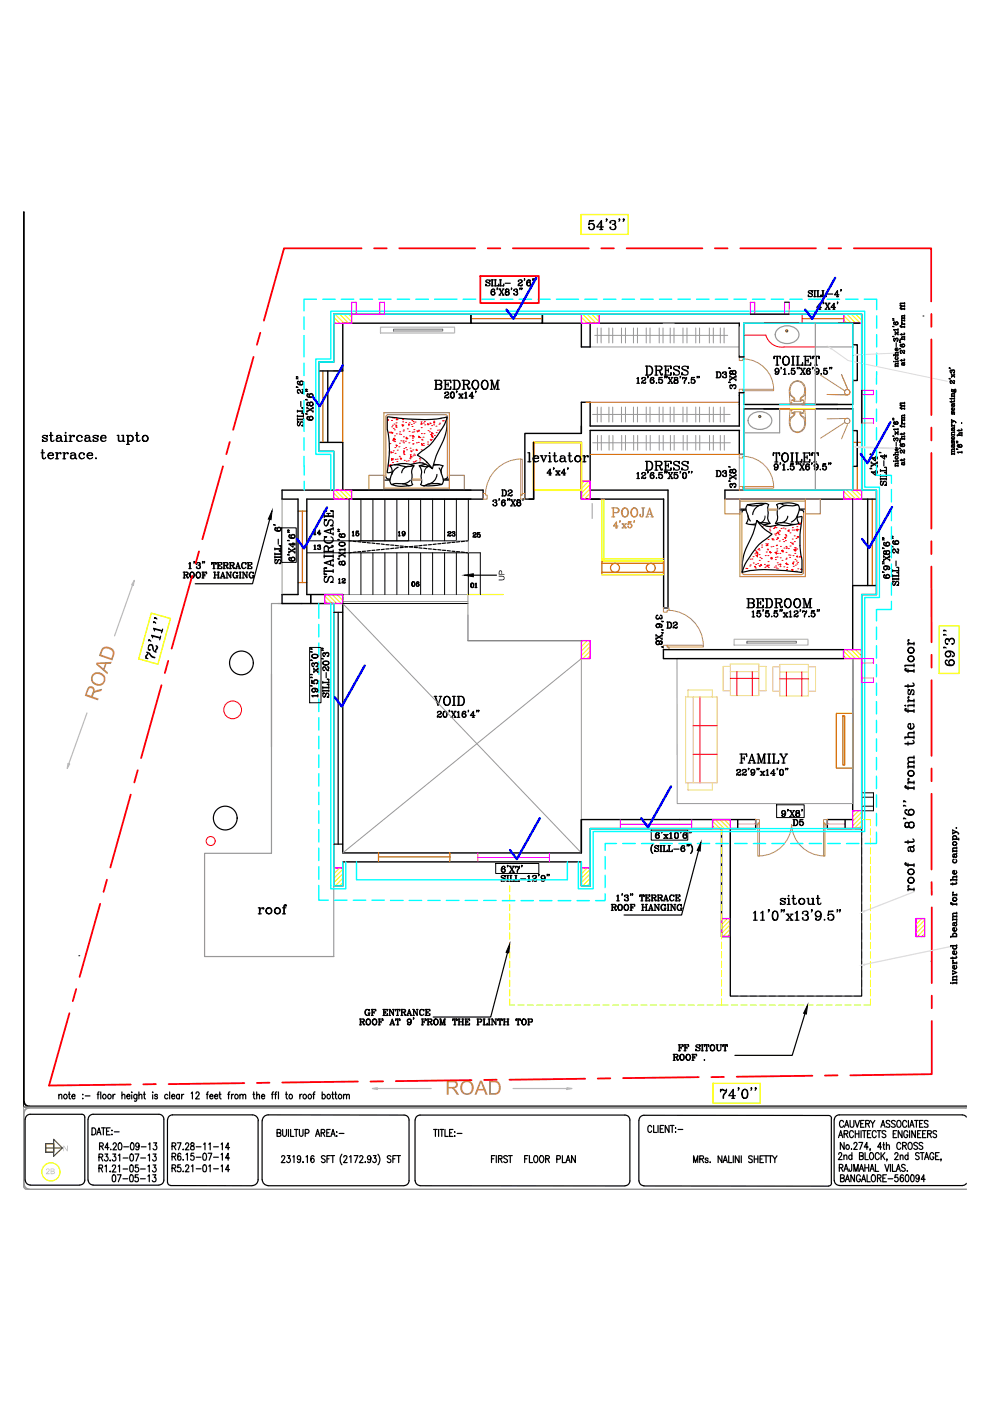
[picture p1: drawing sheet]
<svg xmlns="http://www.w3.org/2000/svg" width="210mm" height="297mm" viewBox="0 0 210 297" stroke-linecap="round" stroke-linejoin="round" font-family="sans-serif">
<defs><g id="words">
<g font-size="5.3">
<text x="157" y="130.2">BEDROOM</text>
<text x="53.6" y="195.1">roof</text>
</g>
<g font-size="4.9">
<text x="91" y="83.6">BEDROOM</text>
<text x="135.5" y="80.8">DRESS</text>
<text x="135.5" y="100.9">DRESS</text>
<text x="162.6" y="99.1">TOILET</text>
<text x="90.7" y="150.6">VOID</text>
<text x="155.6" y="163">FAMILY</text>
<text x="164.4" y="193">sitout</text>
</g>
<text font-size="4.9" fill="#f00" x="163" y="78.7">TOILET</text>
<text font-size="4.9" fill="#b88a5c" x="128.4" y="110.8">POOJA</text>
<text font-size="4.6" fill="#b8735c" x="20.7" y="148.8" transform="rotate(-70 20.7 148.8)">ROAD</text>
<text font-size="4.6" fill="#f00" x="94.4" y="232.1">ROAD</text>
<g font-size="4.4">
<text x="105.1" y="106.5">D2</text>
<text x="150.6" y="102.3">D3</text>
<text x="140.1" y="134.4">D2</text>
<text x="166.9" y="176.4">D5</text>
</g>
<g font-size="4">
<text x="150.6" y="81.1">D3</text>
<text x="65.3" y="117.8">13</text>
<text x="65.3" y="114.7">14</text>
<text x="73.4" y="115">15</text>
<text x="83.3" y="115">19</text>
<text x="93.8" y="115">23</text>
<text x="70.6" y="124.9">12</text>
<text x="86.1" y="125.6">06</text>
<text x="98.4" y="125.9">01</text>
</g>
<text font-size="3.5" x="99.1" y="115">25</text>
<text font-size="1.9" x="107" y="123.2" transform="rotate(-90 107 123.2)">UP</text>
<g font-size="1.8" fill="#bababa">
<text x="13.3" y="244.1">N</text>
<text x="9.7" y="248.9">2B</text>
</g>
</g></defs>
<!-- layer: wall -->
<g fill="none" stroke="#000" stroke-width=".3">
<path d="M69.5 78.6v15.2M124.2 68.5h32.5v7.2h1v-7.2h24.6M125.1 68.5v5.1h-1.8v-5.1h-8.3v-1.9v1.9h-15.1v-1.9v1.9h-27.2v10.1h-5.1M180.8 68.5v4.6h1v7.6h-1v5.1h-23.1v-2.5h-1v7M67.6 93.8h5.1v10.1h29.7v1.9h-37.3v20.3h7.6v54.7h50.6M156.7 91.3v5h1v-9.6h23.1v17.2M156.8 91.3h-31.7v12.6h16.5v25h-.9v-23.1h-16.5M156.8 90.3h-31.7v-5h-1.8v6.6h-12v13.9h1.8v-12M180.8 91.3h1v7.6h-1M112.2 105.8h.9v-12h10.2v12M178.9 103.9h-25.2v1.9h27.1M182.7 104v-37.4h-111.9v10.1h-3.2v19h3.2v8.2h-11v1.9h3.4v20.3h-3.4v1.9h11v59.8h1.9v-5.1h50.6v5.1h1.8v-12.1h27.9v22.9h1.8v-22.9h5.4v-1.9h-36.9v7"/>
<path d="M182.7 103.9h3.1v22.2h-3.1v49.6h-7.3v-1.9h5.4M182.7 105.8h3.1M184 105.8v18.3M178.8 137.7h-38.1v1.9h38.1M180.8 139.6v32.3M185.8 124.1h-5v13.6M123.3 173.8v7M156.4 173.8v1.9M179.2 173.8v1.9"/>
</g>
<!-- layer: hidden -->
<g fill="none" stroke="#000" stroke-width=".25">
<path d="M4.9 44.9v189.8h200M5 44.9v188.7M5.2 44.9l-.1 188.6M159.1 66.6h8.2M166.4 64.1h.9M156.7 83.8v.1M182.7 82.7v7M57.2 110.1l-3.7 13.7h-12.1M74.5 117.2h-.5M75.5 117l-.7 .1M76.5 117h-.7M77.5 116.9h-.7"/>
<path d="M77.8 115l.7 .1M78.5 116.7l-.7 .1M78.9 115.1l.6 .1M79.5 116.7h-.6M79.8 115.3h.7M80.5 116.5l-.7 .1M80.8 115.3l.7 .1M81.5 116.4l-.7 .1M81.8 115.5h.7M82.5 116.4h-.7M87.8 116.1h.7M88.5 115.8h-.7"/>
<path d="M88.8 116.1l.7 .1M89.5 115.6l-.7 .1M89.8 116.2l.7 .1M90.5 115.6h-.7M90.8 116.4h.7M91.5 115.5h-.7M91.8 116.4l.7 .1M92.5 115.3l-.7 .1M92.8 116.5l.7 .1M93.8 116.7h.7M94.8 116.7l.7 .1M95.8 116.9h.7"/>
<path d="M96.8 117h.7M97.8 117l.7 .1M98.8 117.2h.5M70.8 129.8h1.9M71.7 129.8v49.2M100.4 121.9h4.9M70.8 179h1.9M148.1 180.4l-3.6 13.6h-12.2M107.6 202l-3.6 13.6h-12.2M170.7 214.9l-2.7 8.9h-12.2M5.1 233.6a1.04 1.04 0 0 0 1 1M5.2 233.5a1.04 1.04 0 0 0 1 1"/>
<path d="M85.7 236.4a1.04 1.04 0 0 1 1 1.1v12.8a1.04 1.04 0 0 1-1 1.1M88 237.5v12.8M89.1 236.4l43.7 .1 .6 .4 .1 .6v12.9M89.1 236.4a1.04 1.04 0 0 0-1.1 1.1M135.5 237.5v12.9M136.5 236.5a1.04 1.04 0 0 0-1 1M177.9 236.4h26.1l.5 .1 .4 .3M177.9 236.4a1.04 1.04 0 0 0-1 1M204.9 234.6h-198.8M204.9 234.5h-198.7M88 250.3a1.04 1.04 0 0 0 1.1 1.1M133.5 250.4a1.04 1.04 0 0 1-1 1"/>
<path d="M135.5 250.4a1.04 1.04 0 0 0 1 1M176.9 250.3a1.04 1.04 0 0 0 1 1M204.9 250.9l-.4 .4-.5 .1h-26.1"/>
<circle cx="51.2" cy="140.6" r="2.52"/>
<circle cx="47.8" cy="173.4" r="2.52"/>
</g>
<!-- layer: FIT -->
<path d="M28.1 124.1l-3.8 10.7M28.5 123l-.2 1.1-.4-.1zM18.4 151.2l-3.8 10.7M14.4 161.9l.4 .1-.5 .9zM78.9 230.8l1.1-.2v.4zM80 230.8h11.4M108.8 230.8h11.4M120.2 230.6l1.1 .2-1.1 .2z" fill="none" stroke="#bababa" stroke-width=".25"/>
<!-- layer: hidden -->
<path d="M170.1 68.5h7.6M172.9 68.5v17.3M172.9 73.6h7.9M180.8 73.1v7.6M165.3 86.7v5.1h-7.6M172.9 86.7v17.2M180.8 91.3v7.6M58.9 128h5.1M60.1 128h-2.5v30.3M182.7 139.6v36.1M57.6 142.9v38h-14.2v21.9h27.4v-15.1M123.3 182.7v5.1" fill="none" stroke="#989898" stroke-width=".25"/>
<g fill="none" stroke="#f00" stroke-width=".21">
<path d="M157.7 71.1h4.7M162.4 71a3.5 3.5 0 0 0 3.8 2.6M170.1 66.6v1.9"/>
<circle cx="49.3" cy="150.5" r="1.88"/>
<circle cx="44.7" cy="178.3" r=".95"/>
</g>
<g fill="none" stroke="#989898" stroke-width=".21">
<path d="M125.1 73.6h31.6M126.1 71.1h28.2M126.6 69.5v3.2M127.5 69.5v3.2M129.1 69.5v3.2M129.9 69.5v3.2M131.8 69.5v3.2M132.6 69.5v3.2M134.3 69.5v3.2M135.2 69.5v3.2M137 69.5v3.2M137.8 69.5v3.2"/>
<path d="M139.8 69.5v3.2M140.6 69.5v3.2M142.1 69.5v3.2M142.9 69.5v3.2M144.8 69.5v3.2M145.7 69.5v3.2M147.5 69.5v3.2M148.3 69.5v3.2M150.4 69.5v3.2M151.2 69.5v3.2M152.7 69.5v3.2M153.5 69.5v3.2"/>
<path d="M156.7 69.3v6M177.7 68.5h.1M113 93.8l.1 2.2M125.6 87.9h29.2M125.7 93.9h29.1M126.6 86.3v3.2M126.7 92.3v3.1M127.5 86.3v3.2M127.5 92.3v3.1M129.1 86.3v3.2M129.1 92.3v3.1M129.9 86.3v3.2"/>
<path d="M129.9 92.3v3.1M131.8 86.3v3.2M131.8 92.3v3.1M132.6 86.3v3.2M132.6 92.3v3.1M134.3 86.3v3.2M134.4 92.3v3.1M135.2 86.3v3.2M135.2 92.3v3.1M137 86.3v3.2M137 92.3v3.1M137.8 86.3v3.2"/>
<path d="M137.9 92.3v3.1M139.8 86.3v3.2M139.8 92.3v3.1M140.6 86.3v3.2M140.6 92.3v3.1M142.1 86.3v3.2M142.1 92.3v3.1M142.9 86.3v3.2M142.9 92.3v3.1M144.8 86.3v3.2M144.9 92.3v3.1M145.7 86.3v3.2"/>
<path d="M145.7 92.3v3.1M147.5 86.3v3.2M147.5 92.3v3.1M148.3 86.3v3.2M148.4 92.3v3.1M150.4 86.3v3.2M150.4 92.3v3.1M151.2 86.3v3.2M151.2 92.3v3.1M152.7 86.3v3.2M152.7 92.3v3.1M153.5 86.3v3.2"/>
<path d="M153.6 92.3v3.1M156.7 97.1v6.1M59.8 105.8v20.3M96.8 114.7h2.5v2.5M125.5 106.8v3.1M72.7 126.1h26.5v9.7h24.1M72.7 127.5h26.5M72.7 128l50.6 52.8v-41.2l-50.6 41.2M143.5 139.6h37.2l.1 30.8h-37.2z"/>
</g>
<g fill="none" stroke="#000" stroke-width=".21">
<path d="M184.1 52.7h.1M195.7 67h.1M59.7 111.9h3.1v7.3h-3.1zM65.1 117.2h36.7v8.9M74 105.8v20.3M76.5 105.8v8.9M76.5 117.2v8.9M79.1 105.8v8.9M79.1 117.2v8.9M81.6 105.8v8.9M81.6 117.2v8.9M84.1 105.8v8.9"/>
<path d="M84.1 117.2v8.9M86.6 105.8v8.9M86.6 117.2v8.9M89.2 105.8v8.9M89.2 117.2v8.9M91.7 105.8v8.9M91.7 117.2v8.9M94.3 105.8v8.9M94.3 117.2v8.9M96.8 105.8v8.9h-31.7M96.8 117.2v8.9M99.3 105.8v8.9"/>
<path d="M99.3 117.2v8.9M180.8 105.8v18.3M65.6 137.3h2.5v11.7h-2.5zM65.9 126.1v1.9v-1.9M72.7 128h26.5M99.2 135.8h24.1M138.1 176h7.7v2.1h-7.7zM154.8 175.7v35.5h27.9v-35.5M164.7 170.6h5.8v2.7h-5.8zM182.7 168.1h2.5v3.8h-2.5M182.7 170.9h2.5M182.7 169h2.5"/>
<path d="M105.1 183.1h9.1v2.1h-9.1zM154.8 198.6v12.6M16.7 202.6h.1M197.4 203.8h.1"/>
</g>
<!-- layer: furniture -->
<g fill="none" stroke="#000" stroke-width=".25">
<path d="M83.7 98.5l2.1-.2 2 .4a6.8 6.8 0 0 1-3.8-.2l-1.3 .2a2.2 2.2 0 0 1 .1 2.6l-.1 .8 .3 .6M84.4 99.1l-.7 .4-.6 1M86.7 98.9a1.5 1.5 0 0 0-1.5 1.3M87 98.5l1.8-.4a5.2 5.2 0 0 1 2.9 1.2l-.4-.4a9 9 0 0 0-2.8-2.4l.3-.3a16.1 16.1 0 0 0 6-7.7v-.1a30.8 30.8 0 0 1-11.5 .1l-1.1-.1a14.6 14.6 0 0 0 .3 5.1v2.9l-.4 3.7 .3 .1 .8-.1M87.8 98.7l-.5 1.2v2.4l.2 .4-.6 .3-1.6-.4-1.5-.1-.8 .2 1.8 .4 1.9-.1M88.9 98.7l.5 1.2-.1 1.1 .1 1.3-.2 .4 .5 .3 1.7-.4 1.4-.1 .9 .2-1.9 .3h-2M90.2 98.5l-1.3 .2 1.6 .3 .5-.1M91.9 98.7l1.3-.2 .7 .2a2.2 2.2 0 0 0 0 2.6l.1 .8-.3 .6M92 98.5h.9M93.1 99.2l.5 1.1M94.8 88.5a12.7 12.7 0 0 1-2 7.5l-1.1 3.4M81.4 101.8h1.3"/>
<path d="M81.9 101.1l.4 .4M82.2 101.6h.5M87 101.8l-.6 .5-1.1 .3M92.6 100.6a2.26 2.26 0 0 1-1.9 2.1M94 101.6h1.3M94 101.8h1.3M94.9 101.1l-.4 .4M156.9 107.9h1.2M156.9 108.1h1.3M157.7 108.1l-.4 .4M158.5 107a1.83 1.83 0 0 0 .1 2.2l.1 .8-.5 1 .8 .2 1.3-.1M158.6 109.3l.5 1.2"/>
<path d="M159.2 111.2l1 .1M160.5 110.3a31 31 0 0 1-2.6 6.7l-.5 2.1-.1 2.2M161.2 110.9l2.1 .1-1.4 .3M161.5 107a2.26 2.26 0 0 0-1.9 2.1M162.3 106.8h-1.9l-1.9 .2 1.1 .3 1.8-.2 .5-.2a.6 .6 0 0 1 .9 0 .6 .6 0 0 1 0 .8l.1 1.1-.1 1 .5 1.2M165.4 106.8l1.9-.2 1.8 .4a4.9 4.9 0 0 1-2.8 .1l-.8-.3-.8 .2 .2 .5v2.3l-.1 .5-.4 .7M166.9 107.2l-1.1 .2-.6 .5M167 109.5a1.5 1.5 0 0 1-1.5 1.3M169 109.7l1-.2a34.2 34.2 0 0 0-.2 8l.2 1.3v2.5l-.2 .1a43.1 43.1 0 0 0-11.3-.3l-1.2 .2a16.2 16.2 0 0 1 6.3-8l-.4-.3a8.8 8.8 0 0 1-2.7-2.6l1 .7a2.7 2.7 0 0 0 1.9 .5l1.8-.4M169.1 109.2l-.4 .7-.9 .8M169.1 107a1.9 1.9 0 0 1 0 2.2l-.1 .6 .4 1.2-1.2 .2a6.6 6.6 0 0 0-3.8-.2l1 .3 1 .1 2-.2M169.5 107.9h1.3"/>
<path d="M169.5 108.1h.5M170 108.1l.4 .4"/>
</g>
<g fill="none" stroke="#b88a5c" stroke-width=".25">
<path d="M81.4 87.5h13.9v16.4h-13.9zM81.8 88.3v12.9M81.9 88.3l.4-.4h12.1l.3 .1 .2 .3M94.9 88.3v12.9M78.2 100.8h3.2v3.1h-3.2zM81.4 103.5h13.9M87.3 101.8h2.1M87.3 101.6h2.1M95.3 100.8h3.2v3.1h-3.2zM153.7 105.8h3.2v3.2h-3.2zM156.9 105.8h13.9v16.4h-13.9zM156.9 106.2h13.9"/>
<path d="M157.3 108.6v12.8l.4 .4M162.8 107.9h2.1M162.8 108.1h2M170.4 108.6v12.8l-.4 .4M170.8 105.8h3.1v3.2h-3.1zM157.7 121.8h12.3"/>
</g>
<g fill="none" stroke="#f00" stroke-width=".21">
<path d="M82.2 88.9l.2 .1-.2 .1zM82.4 98.6l.2 .2h-.2zM82.5 91.6h.1M82.6 91.8h.1M82.7 94.1h.1M82.7 91.6h.1M82.8 98.5h.1M82.9 98.7h.1M82.9 95.7l.2 .3h-.2zM82.9 98.7l-.2-.1v.2M83 97.4h.1M83 89.1h.1"/>
<path d="M83 90.5h.1M83 97.2l.3 .3-.3 .1zM83 91.6l.3 .2-.2 .1zM83.2 95.9h.1M83.2 90.2h.1M83.2 88.6h.1M83.2 93.3h.1M83.2 98.1h.1M83.3 97.3h.1M83.4 90.8h.1M83.4 95.6h.1M83.4 92.9l.2 .3h-.2z"/>
<path d="M83.5 93.5h.1M83.5 88.6h.1M83.6 89.9h.1M83.6 92.9l.2 .3-.3 .1zM83.6 91.1h.1M83.6 93.2h.1M83.6 92.4h.1M83.7 93.6h.1M83.7 94.9h.1M83.8 96.1h.1M83.8 97.4h.1M84 90.6h.1"/>
<path d="M84 89.6h.1M84 90.1l.1 .2-.2 .1zM84 94.3l.2 .2-.1 .1zM84 92h.1M84.1 88.6l.3 .4h-.4zM84.1 97.9h.1M84.2 97.4h.1M84.2 95.4h.1M84.6 94.7h.1M84.7 92h.1M84.7 96.8h.1M84.7 94h.1"/>
<path d="M84.7 91.6h.1M84.9 97.1l.3 .1-.3 .1zM84.9 92.1h.1M84.9 97.4h.1M85 93.5h.1M85.2 90.1h.1M85.3 90.2h.2l-.1 .2zM85.4 88.9h.1M85.4 89.4h.1M85.4 89h.1M85.4 90.1h.1M85.4 93.7h.1"/>
<path d="M85.5 91.4h.1M85.5 93.5h.1M85.5 92.6h.1M85.5 96.2h.1M85.5 91.2h.1M85.5 96h.1M85.6 93.9h.1M85.6 95.1h.1M85.6 95.5l.2 .2h-.2zM85.7 96.4h.1M85.7 97.6h.1M86 93.5h.1"/>
<path d="M86 94.9h.1M86 89.6h.1M86.1 97.8h.1M86.1 92.7l.2 .2h-.2zM86.2 95.4h.1M86.2 92.9h.3l-.2 .2zM86.3 90.9h.1M86.6 97.7h.1M86.6 89.9l.2 .2h-.2zM86.7 93.9h.1M86.7 91.5h.1M86.8 89.6h.1"/>
<path d="M86.9 92.4h.1M86.9 97.1h.1M86.9 95h.1M86.9 97.3h.1M87 96.4h.1M87.1 96.6l.3 .3h-.4zM87.1 95.6l.3 .1-.2 .1zM87.2 90h.1M87.3 89.1h.1M87.3 92.4h.1M87.4 90.4h.1M87.4 91.6h.1"/>
<path d="M87.4 92.9h.1M87.4 93.4h.1M87.5 94.1h.1M87.5 95.4h.1M87.6 96.6h.1M87.6 89.4h.1M87.6 94.1h.1M87.6 92.3l.2 .3-.3 .1zM87.6 97.9h.1M87.7 89.7h.1M87.7 91.1h.1M87.7 91.6h.1"/>
<path d="M87.7 96.3h.1M87.9 96.5h.1M87.9 98.3l-.1-.2-.1 .2M88 97.9h.1M88 89.5h.1M88.2 97.7h.1M88.2 95.3h.1M88.3 93.9h.1M88.3 95.3l.2 .2h-.2zM88.7 93.8h.1M88.7 91.2h.1M88.7 91.4l-.3-.1 .1 .3 .2-.1"/>
<path d="M88.8 92.6h.1M88.8 91.4h.1M88.8 92.5l.2 .2h-.2zM88.9 98h.1M88.9 97.2h.1M89 92.8h.1M89 97.5h.1M89.2 89.9h.1M89.3 89.4h.1M89.3 90.7h.1M89.3 95.4h.1M89.4 91.9h.1"/>
<path d="M89.4 89.6l.1 .3h-.2zM89.4 94.1l.2 .1-.2 .1zM89.4 93.2h.1M89.4 94.4h.1M89.5 93.3h.1M89.6 98.2h.1M89.7 92.7h.1M89.7 94.1h.1M89.8 89.7h.1M89.8 94.4h.1M89.9 91.9h.1M90 89.4h.1"/>
<path d="M90.1 90.1h.1M90.5 97.9l-.1 .2h.2M90.7 94.2h.1M90.7 93.7h.1M90.7 89.8l.3 .1-.3 .2zM90.7 91.3h.1M91 91.6h.1M91.1 89.7h.1M91.2 90.9h.1M91.2 89.8h.1M91.2 93.2h.1M91.3 92.1h.1"/>
<path d="M91.3 93.4h.1M91.5 93.2h.1M91.5 90.2h.1M91.5 92.2l.2 .2-.2 .1zM91.6 91.7l.2 .3h-.3zM91.6 92.6l.2 .1-.1 .1zM91.9 90.1h.1M92 89.3h.1M92 89.4l.2 .2h-.2zM92.1 93h.1M92.1 92.3h.1M92.4 90.4h.1"/>
<path d="M92.5 91.7h.1M92.7 91.2h.1M93.1 89.9h.1M93.1 91.2h.1M93.2 89.7h.1M93.4 88.8h.1M93.8 89.2h.1M94 89.2h.1M159 118.6h.1M159.1 119.8h.1M159.4 118.5h.1M159.7 118h.1"/>
<path d="M159.7 119.4h.1M160 117.4h.1M160.1 116.7h.1M160.2 119.7h.1M160.3 117.8l.3-.1v.4zM160.3 117.1l.2-.1 .1 .2zM160.5 117.3l.2-.1-.1 .3zM160.6 119.5h.1M160.7 116.5h.1M160.9 116.3h.1M160.9 117.6h.1M160.9 119.9h.1"/>
<path d="M160.9 116.6h.1M161 118.8h.1M161.1 118.2h.1M161.2 119.8l.2-.1 .1 .2zM161.4 118.4h.1M161.5 115.6h.1M161.5 116h.1M161.5 111.7l.2-.1v.2M162.1 119.7h.1M162.2 117.8h.1M162.4 115.3h.1M162.4 115.7h.1"/>
<path d="M162.5 117h.1M162.5 115.6l.2-.2 .1 .3zM162.6 111.6h.1M162.7 116.4h.1M162.7 115.3h.1M162.8 116.6h.1M162.8 117.8h.1M162.8 119.1h.1M162.8 114.4h.1M162.8 119.8v.3M162.9 119.8l-.3 .1 .2 .2M163 119.8h.1"/>
<path d="M163.1 117h.1M163.1 112.2h.1M163.2 117h.2v.2zM163.2 112.6h.1M163.3 111.7h.1M163.4 117.2h.1M163.4 118.3h.1M163.4 118.3l.2-.1 .1 .2zM163.5 118.5h.1M163.5 115.9h.1M163.7 114.2h.2v.3zM163.9 115.9h.1"/>
<path d="M163.9 114.5h.1M164 112h.1M164.2 111.9h.1M164.2 113.2h.1M164.2 111.4l.2 .2v-.2M164.3 117.1h.4l-.1 .4zM164.4 118.6h.1M164.4 118.2h.1M164.4 113.4h.1M164.5 111.9h.1M164.6 113.1h.1M164.6 115.7h.1"/>
<path d="M164.6 114.4h.1M164.7 115.6h.1M164.7 116.8h.1M164.7 116.4h.1M164.7 118.1h.1M164.8 119.3h.1M164.8 112.8h.3v.4zM164.8 114.1l.2-.2v.3zM164.8 117.3h.1M165 119.7h.1M165.2 113.4h.1M165.2 114.7h.1"/>
<path d="M165.2 112.5h.1M165.3 112.6h.1M165.3 117.3h.1M165.3 119.6h.3l-.1 .2zM165.4 118.3h.1M165.5 115.9h.1M165.6 112h.1M165.8 118.8h.1M165.8 116.8h.3l-.1 .2zM165.9 114.4h.1M165.9 116.9v-.2l-.2 .1 .3 .1M166 112h.1"/>
<path d="M166.1 114.8h.1M166.2 116.2h.1M166.4 114h.2v.2zM166.4 112.1h.1M166.5 113.4h.1M166.5 114.6h.1M166.6 115.9h.1M166.6 113.5h.1M166.6 118.6h.1M166.6 113.8h.1M166.6 119.5l.2-.1 .1 .2zM166.7 117.1h.1"/>
<path d="M166.7 118.3h.1M166.7 116.3h.1M166.7 119.6h.1M166.7 116h.1M166.9 119.7h.1M167 112.6l.2-.2 .1 .3zM167.2 116.3h.1M167.2 117.7h.1M167.2 112.4h.1M167.4 118.2h.1M167.5 115.8h.1M167.5 117.7h.1"/>
<path d="M167.5 113h.1M167.6 115h.1M167.9 115.3l.2-.2 .1 .3zM168 112.4h.1M168 114.3h.1M168 111.9h.1M168.1 117.8h.1M168.2 119.2h.1M168.2 119.6l.1-.2h-.3l.2 .2M168.3 116.5l.3-.1v.4zM168.3 112.4h.1M168.4 113.6h.1"/>
<path d="M168.4 114.8h.1M168.5 116.1h.1M168.5 117.3h.1M168.6 118.6h.1M168.6 116.5h.1M168.6 116.6h.2l-.1 .2zM168.6 119.8h.1M168.7 116.2h.1M168.8 114.2h.1M168.8 118.9h.1M168.8 112.3l.3-.1v.4zM168.9 118l.1-.1 .1 .2z"/>
<path d="M168.9 112.5h.1M168.9 119.6h.1M168.9 116.4h.1M168.9 111.7h.1M169 113.9h.1M169.1 113.8l.2-.1-.1 .3zM169.1 119.2h.1M169.2 111.1h.1M169.2 112.3h.1M169.4 111.2h.1M169.4 118.1h.1M169.4 110.9l.1 .3-.3-.1"/>
<path d="M169.5 115.7h.1M169.6 118h.1M169.6 110.9h.2l-.1 .3zM169.7 118.1h.1M158.1 120.5h.1M158.4 120.6h.1M158.8 121h.1M158.9 120h.1M160 120.1h.2l-.1 .2zM160.2 120.4h.1M161 120.1h.1M162.2 120.3h.1"/>
<path d="M162.4 120h.1M162.9 120.3h.1M164.2 120.3h.1M164.5 120h.1M164.6 120.4h.1M164.8 120.6h.1M165.4 120.1h.1M166.2 120.2h.1M166.8 120.8h.1M166.8 120.3h.1M167.8 120.8l.3-.1v.4zM168.2 120.1h.1"/>
<path d="M168.7 121.1h.1M168.9 121.1h.1M169.1 120.6h.1M169.7 120.7l.3-.1v.2z"/>
</g>
<path d="M91 98.9a1.29 1.29 0 0 0-1 1.4M162.2 109.4a1.29 1.29 0 0 1-1 1.4" fill="none" stroke="#000" stroke-width=".21"/>
<!-- layer: PLUMING -->
<path d="M140.6 68.5h2.3M164.7 70a2.9 2.9 0 0 1 4.6 .4 1.89 1.89 0 0 1-1.7 2.4 2.51 2.51 0 0 1-3.2-1.8zM158.9 88.2a2.9 2.9 0 0 1 4.7 .5 1.89 1.89 0 0 1-1.8 2.3 2.51 2.51 0 0 1-3.2-1.8z" fill="none" stroke="#989898" stroke-width=".25"/>
<!-- layer: 0 -->
<path d="M80.7 69.4h15.7v1.2h-15.7zM155.6 135.5h15.7v1.3h-15.7z" fill="none" stroke="#bababa" stroke-width=".25"/>
<path d="M83.4 69.8h10.5v.4h-10.5zM158.4 136h10.5v.3h-10.5z" fill="none" stroke="#767676" stroke-width=".21"/>
<!-- layer: hidden -->
<path d="M124.2 85.3h32.5M125.1 96.3h31.7" fill="none" stroke="#dd6e00" stroke-width=".21"/>
<!-- layer: doorwindow -->
<g fill="none" stroke="#b88a5c" stroke-width=".21">
<path d="M156.7 75.7h1.1v.4h-.3v.3h-.8zM157.8 76.1a6.5 6.5 0 0 1 6.2 6.4M110.4 97.4h.3v7.6h-.3zM110.4 97.3a7.6 7.6 0 0 0-7.5 7.3M156.7 96.3h1.1v.5h-.3v.3h-.8zM156.7 82.5h.8v.3h.3v.5h-1.1zM157.5 82.5h6.5v.3h-6.5zM157.8 96.8a6.5 6.5 0 0 1 6.2 6.3M102.4 104.6h.5v.4h.4v.8h-.9zM110.4 105h.3v-.4h.6v1.2h-.9zM156.7 103.2h.8v.3h.3v.4h-1.1zM157.5 103.2h6.5v.3h-6.5z"/>
<path d="M140.7 136.8h.8v.4h.3v.5h-1.1zM140.7 128.9h1.1v.5h-.3v.4h-.8zM141.5 136.8h7.6v.4h-7.6zM141.9 129.4a7.6 7.6 0 0 1 7.2 7.4M160.2 173.8h.8v.7h-.3v.4h-.5zM160.7 174.5h.3v7h-.3zM167.8 174.8a6.9 6.9 0 0 1-6.8 6.7M167.8 174.8a6.9 6.9 0 0 0 6.8 6.7M174.6 173.8h.8v1.1h-.5v-.4h-.3zM174.6 174.5h.3v7h-.3z"/>
</g>
<!-- layer: template -->
<g fill="none" stroke="#000" stroke-width=".25">
<path d="M103 59.6l.7 .4a.41 .41 0 0 1-.1 .7 .41 .41 0 0 1-.6-.5v.4l.1-.2M103.8 59.5l.1-.2v.4a.4 .4 0 0 0-.5-.4 .4 .4 0 0 0-.3 .5l.8 .4M104.2 59.3h.4M104.3 59.3v1.3M104.4 59.3v1.3M104.8 59.3h.4M105 59.3v1.3M105.1 59.3v1.3M105.9 59.3h.4M106.1 59.3v1.3M106.2 59.3v1.3M109.9 59.6a.43 .43 0 0 1 .4-.3 .43 .43 0 0 1 .4 .4l-.8 .5v.4"/>
<path d="M110.4 59.3l.2 .4-.4 .4M111.2 59.2v.3M112.1 59.3a.79 .79 0 0 0-.1 1.3M112.2 59.8l.3 .4-.1 .2-.2 .2M112.4 59.5v.1l-.1-.3a.64 .64 0 0 0-.6 .6 .64 .64 0 0 0 .5 .7 .39 .39 0 0 0 .3-.4 .39 .39 0 0 0-.4-.4 .39 .39 0 0 0-.4 .4M113.1 59.2h-.2h.2l-.2 .3M113.4 59.2v-.1v.2l-.1 .2M125 46.8h.9h-.9l-.2 .9a.66 .66 0 0 1 1-.2 .66 .66 0 0 1 0 1 .66 .66 0 0 1-1-.2l.1-.2v.2M125.5 47.4a.68 .68 0 0 1 .5 .6 .68 .68 0 0 1-.5 .7M127.2 48.7h.6M127.4 46.9v1.8M128 48.1h-1.5l1-1.3v1.9"/>
<path d="M128.7 46.5h-.2l.1-.1 .1 .1-.2 .4M129.4 47.1l.1 .1-.1 .1-.1-.2a.72 .72 0 0 1 1.2-.1l-.1 .5-.5 .1M130.2 46.8l.2 .2v.3l-.2 .3 .1 .1a.55 .55 0 0 1 .3 .5 .55 .55 0 0 1-.4 .5l-.7-.1-.2-.3 .1-.2 .1 .1-.1 .1M130.4 47.7l.1 .6-.3 .4M131.4 46.5h-.2l.1-.1 .1 .1-.2 .4M132.3 46.5h-.2l.1-.1 .1 .1-.2 .4M62.9 79.9v.1v-.1l.3 .1M104.2 60.6h.4M104.5 61.3a.76 .76 0 0 0 0 1.3M104.6 61.8l.3 .3-.1 .3-.2 .2M104.8 60.6h.9v-.4l-.1 .4M104.8 61.5l-.3-.2a.72 .72 0 0 0 0 1.3 .39 .39 0 0 0 .4-.3 .39 .39 0 0 0-.3-.5 .39 .39 0 0 0-.4 .3"/>
<path d="M105.5 61.1h-.1h.1l-.1 .3M105.8 61.3h.4M105.8 62.6h.4M105.9 60.6h.9v-.4v.4M105.9 61.3l.8 1.3M106 61.3l.8 1.3M106.5 61.3h.4M106.5 62.6h.4M106.8 61.3l-.9 1.3M107.1 60.1h1.1M107.4 61.3l-.2 .2 .1 .3h.4l.2-.1v-.3l-.5-.1-.1 .2 .1 .3M107.7 61.3l.2 .2-.2 .3 .3 .3a.44 .44 0 0 1-.4 .5 .44 .44 0 0 1-.5-.3l.1-.3 .2-.2-.2 .3 .2 .5"/>
<path d="M107.7 61.8l.2 .3-.2 .5M108.5 61.1l-.1 .3M109 61.5v.2l-.1-.1a.41 .41 0 0 1 .4-.3 .41 .41 0 0 1 .4 .4l-.4 .1M109.5 61.3l.1 .2-.1 .3a.38 .38 0 0 1 .3 .5 .38 .38 0 0 1-.6 .3l-.2-.1v-.2M109.6 62l.1 .3-.2 .3M110.3 61.1h-.1h.1l-.1 .3M110.7 61.1h-.1h.1l-.1 .3M110.7 60.4l-.2 .2-.6-.1M110.7 60.3l-.1 .3-.5-.2M171.4 61.9l.8 .4a.4 .4 0 0 1-.3 .6 .4 .4 0 0 1-.5-.4v.4v-.2M172.2 61.8v-.2v.4a.4 .4 0 0 0-.4-.4 .4 .4 0 0 0-.4 .4l.8 .5M172.5 61.6h.5"/>
<path d="M172.5 62.9h.5M172.7 61.6v1.3M173.2 62.9h.9v-.4l-.1 .4M173.2 61.6h.4M173.4 61.6v1.3M173.6 65.6h.4M173.8 64.4v1.2M174.1 65.2h-.9l.6-.9v1.3M174.3 62.9h.9v-.4l-.1 .4M174.3 61.6h.4M174.4 61.6v1.3M174.5 61.6v1.3"/>
<path d="M174.6 64.1h-.1h.1l-.1 .3M174.9 65.6h.4M174.9 64.3h.4M175 64.3l.8 1.3M175.1 64.3l.8 1.3M175.5 62.3h1.1M175.6 65.6h.4M175.6 64.3h.4M175.9 64.3l-.9 1.3M176.3 77.9h-.1h.1l-.1 .3M176.6 65.6h.4M176.8 64.4v1.2"/>
<path d="M177.2 65.2h-1l.7-.9v1.3M177.4 62.9h.4M177.5 61.8v1.1M177.6 64.1l-.1 .3M177.9 62.5h-1l.7-.9v1.3M178.4 61.5l-.1-.1 .1 .2-.1 .2M189.3 71.3l.3 .1M189.3 69.2l.3 .1M189.3 67.8l.3 .1M189.3 67.5l.3 .1M189.5 72l.1-.2 .3 .2 .1-.3a.29 .29 0 0 1 .4 .2 .29 .29 0 0 1-.3 .4h.1M189.5 68.6a.58 .58 0 0 0 .9 0"/>
<path d="M189.5 75.3h.9M189.5 76.7h.1M189.5 69.9h.9M189.6 68.3l-.1 .1a.45 .45 0 0 0 .5 .5 .45 .45 0 0 0 .4-.5l-.3-.2a.3 .3 0 0 0-.2 .3 .3 .3 0 0 0 .2 .3M189.8 76l.3 .2 .3-.2M189.8 74.1l.3 .2 .3-.2M189.8 70.3v.3M189.8 70.8v.2M189.8 76.7h.6M189.8 70.4l.6 .5M189.9 68.5l.2-.2 .3 .2M189.9 72.1l-.2-.4a.3 .3 0 0 0-.2 .3 .3 .3 0 0 0 .2 .3h-.1"/>
<path d="M190 71.8l.2-.1 .2 .3M190 72.7v.8M190.1 73.9h-.2M190.3 75.6a.32 .32 0 0 1 0 .5 .32 .32 0 0 1-.4 0 .32 .32 0 0 1 0-.5v.1M190.3 73.8a.31 .31 0 0 1 .1 .5 .31 .31 0 0 1-.5 0 .31 .31 0 0 1 .2-.5v.5M190.4 77.1h-.5v.5M190.4 77.1h-.5l-.1 .2M190.4 76.6h-.6v.2M190.4 74.7l-.5 .1v.5M190.4 74.8l-.6 .1M190.4 69.9h-.9l.1 .2M190.4 77.6h-.6v.2"/>
<path d="M190.4 69.7v.4M190.4 70.3v.3M190.4 70.8v.2M190.4 74.6v.3M190.4 75.1v.3M190.4 76.4v.4M190.4 76.9v.4M190.4 77.5v.3M190.4 75.3h-.9v.1M190.4 70.5l-.6 .4M190.4 70.4l-.6 .5M190.7 73.9l.3 .1"/>
<path d="M190.7 72.5l.3 .1M190.7 72.2l.3 .1M190.9 74.5l.2-.2 .3 .4M190.9 73.3a.58 .58 0 0 0 .9 0M190.9 69.2l.9 .1M190.9 65.4l.9 .1M190.9 64.8l.9 .1M190.9 64.3h.9M190.9 69.1l.1 .2h.8M190.9 65.3l.1 .2h.8M190.9 64.7l.1 .2h.8M191 73l-.1 .1a.45 .45 0 0 0 .4 .5 .45 .45 0 0 0 .5-.5l-.3-.2-.2 .2-.1 .2 .3 .2"/>
<path d="M191 74.9l-.1-.4 .2-.2 .4 .6h.3M191.2 64.7v.4M191.2 65.3v.3M191.2 69.1v.4M191.2 70.7v.4M191.2 76.2v.4M191.2 68.7h.6M191.2 73.2l.3-.2 .3 .2M191.2 68.3h.1h-.1v.3l.3 .1M191.4 76.9l.2 .6 .2-.2-.1-.4M191.5 77.3l.1 .1 .2-.1M191.6 74.3l.2 .1-.1 .4"/>
<path d="M191.7 76.1l.1 .3h-.9M191.7 74.3v.6M191.7 70.6l.1 .3h-.9M191.8 76.8l-.6 .2 .1 .4M191.8 76.8l-.1 .1h-.4M191.8 76.3l-.9 .1M191.8 71.4h-.6l.1 .5M191.8 71.4l-.6 .2M191.8 70.8l-.9 .1M191.8 67.4l-.6 .1 .1 .4M191.8 67.5l-.6 .1M191.8 66.9l-.6 .1v.2l.1 .2"/>
<path d="M191.8 67h-.5l-.1 .1M191.8 64.3h-.9v.2M191.8 67.9h-.6v.2M191.8 68.7h-.6v.2M191.8 71.9h-.9v.2M191.8 64.2v.3M191.8 64.8v.3M191.8 65.3v.3M191.8 66.8v.3M191.8 67.3v.3M191.8 67.8v.3M191.8 68.6v.3"/>
<path d="M191.8 69.2v.3M191.8 71.3v.3M191.8 71.7v.4M201.3 78l.2 .1M201.5 78.6l.1-.1 .2 .1 .2-.2a.3 .3 0 0 1 .4 .3 .3 .3 0 0 1-.3 .3h.1M201.7 79.3v.2M201.7 79.7v.3M201.7 79.4l.7 .5M201.8 78.8l-.1-.3a.31 .31 0 0 0-.3 .3 .31 .31 0 0 0 .3 .3l-.1-.1M201.9 78.5h.3l.2 .1M202.4 79.3v.2M202.4 79.7v.3"/>
<path d="M202.4 79.4l-.7 .5M8.7 96h.7M9 95.4v1.8l.4 .1 .3-.3M9 92.6l1 .5v.3l-.3 .2a.58 .58 0 0 1-.7-.4v.4l.1-.2M9 95.4v1.5l.3 .4M9.9 92.5l.1-.2v.4l-.2-.3-.5-.1-.3 .2v.2l1 .5M10.2 96.5h1.1a.64 .64 0 0 0-.8-.4 .64 .64 0 0 0-.3 .9 .64 .64 0 0 0 .9 .2l.2-.2M10.5 92.3h.7M10.7 96a.66 .66 0 0 0-.5 .6 .66 .66 0 0 0 .5 .7M10.7 91.7l.1 1.8a.39 .39 0 0 0 .7-.2M10.8 91.7v1.5l.2 .4M11.1 96.1l.1 .4"/>
<path d="M11.8 96h.3v1.3M11.8 97.3h.6M12.1 96v1.3M12.1 92.5l-.1 .1 .3-.3 .6 .2 .1 .8 .2 .3M12.3 92.9a.38 .38 0 0 0-.3 .3 .38 .38 0 0 0 .3 .4M12.9 96.1v.2v-.2a.49 .49 0 0 0-.7 .2l-.1 .2M12.9 92.5v.8l.4 .3M12.9 92.7l-.9 .2-.1 .4a.57 .57 0 0 0 1 0M13.3 96h.4v1.3M13.3 97.3h.6M13.6 96v1.3M13.6 92.3h.4v1.3"/>
<path d="M13.6 93.6h.7M13.9 91.7v.1zM13.9 92.3v1.3M14.4 96.1v.2l.1-.2a.5 .5 0 0 0-.8 .2v.2M14.6 92.3h.4v1.3M14.6 93.6h.7M14.9 92.3v1.3M15.1 96.2l-.1 .1 .3-.3 .5 .1 .2 .2v.7l.2 .3M15.3 96.5l-.2 .1a.4 .4 0 0 0 .2 .7M15.7 92.4v.2v-.3a.63 .63 0 0 0-.7 .6M15.9 96.2v.8l.4 .3M15.9 96.3l-.9 .3-.1 .4a.53 .53 0 0 0 .5 .3 .53 .53 0 0 0 .5-.3"/>
<path d="M16.8 92.3a.66 .66 0 0 0-.5 .6 .66 .66 0 0 0 .5 .7M17.3 96a.68 .68 0 0 0-.5 .6 .68 .68 0 0 0 .5 .7M17.3 92.6v.1h.1a.64 .64 0 0 0-.9-.2 .64 .64 0 0 0 0 1 .64 .64 0 0 0 .9-.2M17.8 96.3v.2l.1-.2a.62 .62 0 0 0-.9-.1 .62 .62 0 0 0 0 .9 .62 .62 0 0 0 .9-.1M18.1 92.5v.1l.2-.3 .7 .2v.8l.2 .3M18.3 92.9a.38 .38 0 0 0-.3 .3 .38 .38 0 0 0 .3 .4M18.5 96.5h1.1a.63 .63 0 0 0-.7-.5 .63 .63 0 0 0-.5 .8 .63 .63 0 0 0 .8 .5l.4-.3M19 92.5v.8l.3 .3M19 92.7l-.9 .2-.1 .4a.57 .57 0 0 0 1 0M19 96a.66 .66 0 0 0-.5 .6 .66 .66 0 0 0 .5 .7M19.5 96.1v.4M19.8 92.6l1 .5v.3l-.3 .2a.58 .58 0 0 1-.7-.4v.4v-.2"/>
<path d="M20.3 97.2h.1zM20.7 92.5l.1-.2v.4l-.2-.3-.5-.1-.3 .2v.2l1 .5M21.4 92.9h1.1a.62 .62 0 0 0-.7-.6 .62 .62 0 0 0-.6 .7 .62 .62 0 0 0 .6 .6l.7-.3M21.8 92.3l-.1 .1a.7 .7 0 0 0 .1 1.2M22.3 92.4l.1 .5M24.8 92.3h.4v1l.3 .3M25.1 92.3v1a.62 .62 0 0 0 1 0M25.8 92.3h.4v1.3M26.1 92.3v1.3h.3M26.8 92.3h.4v1.9M26.8 94.2h.7M27.1 92.3v1.9"/>
<path d="M27.2 92.6a.61 .61 0 0 1 .9-.1 .61 .61 0 0 1 0 .9 .61 .61 0 0 1-.9-.1M27.7 92.3a.66 .66 0 0 1 .5 .6 .66 .66 0 0 1-.5 .7M28.7 92.3h.7M29 91.7l.1 1.8a.39 .39 0 0 0 .6-.2M29.1 91.7v1.5l.1 .4M30.7 92.3a.64 .64 0 0 0-.4 1 .64 .64 0 0 0 1 0 .64 .64 0 0 0-.4-1 .65 .65 0 0 0-.6 .6 .65 .65 0 0 0 .4 .7M30.9 92.3l.2 .1a.7 .7 0 0 1-.2 1.2M62.9 82v.2v-.2l.3 .2M62.9 80.2l-.1 .1h.4M63.1 82.9l.3-.3 .4 .5M63.1 81.2a.76 .76 0 0 0 1.2 .1M63.1 89h1.2"/>
<path d="M63.1 88.9h1.2M63.1 87v.4M63.1 88v.5M63.1 88.7v.4M63.1 88.3h1.2M63.1 87.2h1.2M63.2 80.9h.2h-.3a.63 .63 0 0 0 .5 .8 .63 .63 0 0 0 .7-.6 .4 .4 0 0 0-.4-.3 .4 .4 0 0 0-.4 .4 .4 .4 0 0 0 .4 .4M63.3 83.3l.1 .1a.44 .44 0 0 1-.4-.4 .44 .44 0 0 1 .4-.4l.6 .7 .3 .1M63.5 81.1l.4-.3 .4 .3M63.8 85.1v1.1M63.9 89.4l-.5 .9-.3-.3a.4 .4 0 0 1 .3-.6h-.3l.1 .1M64 82.6l.3 .1-.2 .5"/>
<path d="M64.1 90.2l.2 .1h-.3a.42 .42 0 0 0 .3-.5 .42 .42 0 0 0-.5-.3l-.4 .8M64.1 82.6l.1 .1v.7M64.3 87.6h-.3h.3v.9M64.3 86.6l-.3-.1h.3v.9M64.3 88.7v.4M64.9 87.7v.1v-.1l.3 .1M64.9 84.7v.1v-.1l.3 .1M64.9 82.9v.1v-.1l.3 .1M64.9 82.5v.2v-.2l.3 .2M65.1 88.7a.73 .73 0 0 0 1.3 0M65.1 85.8v.2h.5a.44 .44 0 0 0-.2-.7l-.3 .1v.5l.3 .1 .2-.2M65.1 85.5l.2-.1 .3 .1 .1-.2a.44 .44 0 0 1 .7 .3 .44 .44 0 0 1-.5 .5l-.3-.3 .3 .2h.3l.2-.2"/>
<path d="M65.1 83.8a.76 .76 0 0 0 1.3 .1M65.1 86.4l1.3 .9M65.1 86.3v.4M65.1 87.1v.3M65.3 88.4h.1h-.3a.63 .63 0 0 0 .5 .8 .63 .63 0 0 0 .8-.6 .41 .41 0 0 0-.6-.3 .41 .41 0 0 0-.1 .7l.2 .1M65.3 83.6h.1h-.3a.63 .63 0 0 0 .5 .7 .63 .63 0 0 0 .8-.5 .4 .4 0 0 0-.4-.4 .4 .4 0 0 0-.4 .4 .4 .4 0 0 0 .3 .4M65.6 88.6l.3-.3 .5 .3M65.6 83.8l.3-.3 .5 .3M65.6 85.5l.3-.2h.2l.3 .2M66.4 86.5l-1.3 .8M66.4 86.4l-1.3 .8M66.4 86.3v.4"/>
<path d="M66.4 87.1v.3M111.9 96h.4v1.9M111.9 97.9h.7M112.2 96v1.9M113.1 97.2h1.1a.64 .64 0 0 0-.8-.5 .64 .64 0 0 0-.5 .7 .64 .64 0 0 0 .8 .5l.5-.3M113.6 96.6a.66 .66 0 0 0-.5 .7 .66 .66 0 0 0 .5 .6M114 96.7l.1 .5M114.5 96.6h.6M114.8 96.6l.5 1.3 .5-1.3M114.8 96.6l.5 1.1M115.5 96.6h.5M116.3 96.6h.3v1.3"/>
<path d="M116.3 97.9h.6M116.4 96.1h.2zM116.5 96.6v1.3M116.6 99.6v1.1M117.2 96.6h.8M117.5 99.3l-.1-.1 .1 .2-.2 .2M117.5 96l.1 1.8a.4 .4 0 0 0 .7-.2M117.6 96v1.5l.2 .4M117.8 99.9h.4M117.9 99.9l.7 .8-.6-.8M118.4 99.9h.4M118.6 99.9l-.7 .8"/>
<path d="M118.9 96.8l-.1 .1 .3-.3 .6 .2 .1 .8 .2 .3M119.1 97.2a.38 .38 0 0 0-.3 .3 .38 .38 0 0 0 .3 .4M119.6 99.6v1.1M119.7 96.8v.8l.3 .3M119.7 97l-.9 .3-.1 .3a.62 .62 0 0 0 1 0M120.4 96.6h.7M120.5 99.3l-.1-.1 .1 .2-.2 .2M120.7 96v1.5l.1 .3a.36 .36 0 0 0 .6-.2M120.8 96v1.5l.2 .4M122.4 96.6a.64 .64 0 0 0-.4 1 .64 .64 0 0 0 1 0 .64 .64 0 0 0-.4-1 .65 .65 0 0 0-.7 .6 .65 .65 0 0 0 .5 .7M122.6 96.6a.66 .66 0 0 1 .5 .7 .66 .66 0 0 1-.5 .6M123.6 97.9h.6"/>
<path d="M123.6 96.6h.3v1.3M123.9 96.6v1.3M124.7 96.7v.2v-.3a.63 .63 0 0 0-.8 .6M176.2 98.2l-.1-.1v.4M184.5 99.3v.1v-.1l.4 .1M184.5 96.3l.4 .1M184.7 98l1.3 .9M184.7 97.9v.4M184.7 98.6v.4M184.9 97.1h1.1M185.6 99.8v.9l-.9-.6h1.3M185.6 96.8v.9l-.9-.6h1.3"/>
<path d="M186 96.9v.4M186 97.9v.4M186 98.6v.4M186 99.9v.4M186 98.1l-1.3 .8M186 98l-1.3 .8M186.5 95.9l.3 .1M186.7 99.6v.4M186.7 99.8h1.2M186.8 96.7h1.1M187.4 97.7v1.1M187.6 96.4v1l-.9-.7h1.2"/>
<path d="M187.9 99.1h-.3h.3v.9M187.9 96.5v.4M189.3 92.4l.3 .1M189.3 90.3l.3 .1M189.3 89l.3 .1M189.3 88.7v.1v-.1l.3 .1M189.5 93.1l.1-.2 .3 .2 .2-.2a.32 .32 0 0 1 .3 .2 .32 .32 0 0 1-.2 .4v-.1M189.5 89.7a.58 .58 0 0 0 .9 0M189.5 96.4h.9M189.5 97.8h.1M189.5 91h.9M189.6 89.5l-.1 .1a.45 .45 0 0 0 .4 .4 .45 .45 0 0 0 .5-.5 .28 .28 0 0 0-.5 0 .28 .28 0 0 0 .2 .4"/>
<path d="M189.8 97.1l.3 .2 .3-.2M189.8 96l.6-.1h-.5v.5M189.8 95.2l.3 .3 .3-.3M189.8 91.5v.2M189.8 91.9v.3M189.8 98.7h.6M189.8 97.8h.6M189.8 91.6l.6 .5M189.9 89.6l.2-.2 .3 .2M189.9 93.2l-.2-.3a.31 .31 0 0 0-.2 .3 .31 .31 0 0 0 .2 .3l-.1-.1M190 92.9h.2l.2 .2M190 93.8v.8"/>
<path d="M190.1 95h-.2M190.3 96.8a.32 .32 0 0 1 .1 .4 .32 .32 0 0 1-.5 0 .32 .32 0 0 1 .1-.4h-.1M190.3 94.9a.31 .31 0 0 1 .1 .5 .31 .31 0 0 1-.5 0 .31 .31 0 0 1 .2-.5v.6M190.4 98.2l-.5 .1v.4M190.4 98.3l-.6 .1M190.4 97.7h-.6v.2M190.4 91h-.9l.1 .2M190.4 98.7h-.6v.2M190.4 90.8v.4M190.4 91.5v.2M190.4 91.9v.3M190.4 95.7v.3"/>
<path d="M190.4 96.3v.2M190.4 97.6v.3M190.4 98.1v.3M190.4 98.6v.3M190.4 96.4h-.9v.1M190.4 91.6l-.6 .5M190.7 95l.3 .1M190.7 93.7l.3 .1M190.7 93.4l.3 .1M190.9 95.7l.2-.3 .3 .4M190.9 94.4a.58 .58 0 0 0 .9 0M190.9 86.5l.9 .1"/>
<path d="M190.9 85.9l.9 .1M190.9 93.1h.9M190.9 85.5h.9M190.9 90.2l.1 .3h.8l-.9-.2M190.9 86.4l.1 .2h.8M190.9 85.8l.1 .3h.8M191 94.1l-.1 .2a.45 .45 0 0 0 .4 .4 .45 .45 0 0 0 .5-.5 .28 .28 0 0 0-.5 0 .28 .28 0 0 0 .2 .4M191 96h.1a.3 .3 0 0 1-.2-.3 .3 .3 0 0 1 .3-.3l.3 .6h.3M191.2 92.7l.6-.2-.6 .1 .1 .4M191.2 88.7l.6-.2-.6 .1v.2l.1 .3M191.2 85.8v.4M191.2 86.4v.4"/>
<path d="M191.2 90.2v.4M191.2 91.8v.4M191.2 97.4v.3M191.2 89.9h.6M191.2 89.1h.6M191.2 94.3l.3-.2 .3 .2M191.2 89.5h.1l-.1-.1v.3l.3 .1M191.4 98.1l.2 .5 .2-.2-.1-.3M191.5 98.4l.1 .1 .2-.1M191.6 95.4l.2 .1-.1 .4M191.7 97.2l.1 .2-.2 .2h-.7M191.7 95.4v.6"/>
<path d="M191.7 91.7l.1 .3-.9 .1M191.8 97.9l-.6 .2 .1 .4M191.8 97.9l-.1 .2h-.4M191.8 97.4l-.9 .1M191.8 91.9l-.9 .1M191.8 88l-.6 .1 .1 .4M191.8 88.1l-.6 .2M191.8 85.5h-.9v.1M191.8 89.1h-.6v.1M191.8 89.8h-.6v.2M191.8 93h-.9v.2M191.8 85.3v.3"/>
<path d="M191.8 85.9v.3M191.8 86.5v.3M191.8 87.9v.4M191.8 88.4v.3M191.8 88.9v.3M191.8 89.7v.3M191.8 90.3v.3M191.8 92.4v.3M191.8 92.9v.3M201.3 80.2v.2v-.2l.2 .2M201.5 80.9l.2-.2 .3 .4M201.5 84.5h.1"/>
<path d="M201.6 81.3l-.1-.4 .2-.2 .3 .5 .4 .1M201.7 92.9a.32 .32 0 0 0 .5 .2 .32 .32 0 0 0 0-.5 .32 .32 0 0 0-.5 .2 .33 .33 0 0 0 .3 .3 .33 .33 0 0 0 .4-.2M201.7 92.8l.3-.2 .4 .2M201.7 89l.9 .6M201.7 86.8l.3 .2 .4-.2M201.7 83.6l.7-.1h-.6l.1 .5M201.7 96.3h.7M201.7 84.9v.4M201.7 88.9v.3M201.7 89.4v.2M201.7 92.2h.7M201.7 90.3h.7"/>
<path d="M201.7 84.5h.7M201.7 84h.7M201.8 89.9v.2l.2 .1M201.8 83h.4M201.8 82.7h.4M201.8 82.6v.1M201.8 90.8l.6-.1-.6 .1v.4M201.9 94.3l.3 .6 .2-.2-.1-.4M201.9 90.8l.3 .5 .2-.2-.1-.3M201.9 85.7l.3 .5 .2-.2-.1-.3M202 94.7l.2 .1 .2-.1M202 91.1l.2 .2 .2-.2"/>
<path d="M202 86.5l-.2 .1M202 86l.2 .1 .2-.1M202.2 80.7l.2 .1-.1 .4M202.2 93.5l-.3 .5-.2-.2 .1-.3M202.2 87.3l-.3 .5-.2-.1 .1-.3M202.3 86.5a.3 .3 0 0 1 .1 .4 .3 .3 0 0 1-.5 0 .3 .3 0 0 1 .1-.4v.5M202.3 84.8v.4h-.8l.9-.2M202.3 80.7v.6M202.3 93.9l.1-.3-.2-.1-.3 .5M202.3 87.7l.1 .1h-.2l.2-.4-.2-.1-.3 .5M202.3 89.3l-.6 .2M202.4 95.7h-.6l.1 .5"/>
<path d="M202.4 95.7l-.7 .2M202.4 95.2h-.5l-.2 .2 .2 .3M202.4 95.3l-.7 .1M202.4 94.2l-.6 .2v.4M202.4 94.2l-.1 .1h-.5M202.4 91.6l-.6 .1 .1 .4M202.4 91.7l-.7 .1M202.4 85.5l-.6 .2v.4M202.4 85.5l-.1 .2h-.5M202.4 84.5h-.7v.2M202.4 83v.1h.2v-.5h-.2l-.1 .5M202.4 96.2h-.7v.2"/>
<path d="M202.4 84h-.7v.1M202.4 90.2h-.7v.2M202.4 92.1h-.7v.2M202.4 83.3v.3M202.4 83.8v.3M202.4 84.3v.4M202.4 90.1v.3M202.4 91.5v.3M202.4 92v.3M202.4 95.1v.3M202.4 95.6v.3M202.4 96.1v.3"/>
<path d="M202.4 89.3l-.7 .3M202.5 82.5l-.1 .6-.3-.1M202.8 95.2l.3 .1M202.8 93.8l.3 .1M202.8 93.5v.2v-.2l.3 .2M203 94.6a.62 .62 0 0 0 .9 0M203 92.3h.9M203.1 95.9h.8h-.9l.2 .2M203.1 94.3h.1a.31 .31 0 0 0-.2 .4 .31 .31 0 0 0 .4 .2h.3a.32 .32 0 0 0 .3-.4 .32 .32 0 0 0-.4-.2 .32 .32 0 0 0-.1 .5h.1M203.3 91.1v.3M203.4 94.5l.2-.2 .3 .2M203.8 90.9l.1 .4h-.9l.9-.1"/>
<path d="M203.9 89.7h.1M203.9 91.8h-.5v.4M203.9 91.8l-.6 .1M203.9 91.6v.3M203.9 92.1v.3M203.9 95.7v.4M203.9 92.2h-.9v.2M40 119.5l.3-.2v1.3M40.2 119.3v1.3M41.2 119.1h-.1h.1l-.1 .3M41.7 119.5v.2l.1-.4h.6v.4l-.4 .1M42.2 119.3l.2 .2-.2 .3 .3 .3a.44 .44 0 0 1-.4 .5 .44 .44 0 0 1-.5-.3l.1-.1v.1"/>
<path d="M42.4 120v.3l-.2 .3M43 119.1v-.1v.2l-.1 .2M43.4 119.1h-.1h.1l-.1 .3M44.9 119.3v.4v-.4h.9v.4l-.1-.4M45.3 119.3v1.3M45.4 119.3v1.3M46 119.3h1v.4l-.1-.4M46.2 119.3v1.3M46.3 119.3v1.3M46.3 119.9h.3M46.6 119.7v.4M47.3 119.3l1 .1-.1 .4-.7 .1"/>
<path d="M47.5 119.3v1.3M47.9 119.9l.3 .5h.2M47.9 120l.3 .6 .2-.2M48 119.3l.3 .2-.3 .4M48.6 119.3l1 .1-.1 .4-.6 .1M48.8 119.3v1.3M48.9 119.3v1.3M49.2 119.9l.3 .5h.2M49.3 120l.2 .6 .2-.2M49.3 119.3l.3 .2-.3 .4M50.4 119.5l.4 1.1M51.6 119.3a.74 .74 0 0 0 0 1.3"/>
<path d="M52.1 119.5v.2v-.4v.2l-.3-.2a.59 .59 0 0 0-.6 .7 .59 .59 0 0 0 .9 .4v-.1M52.4 119.3h1v.4l-.1-.4M52.6 119.3v1.3M52.6 119.9h.4M53 119.7v.4M58.1 111.2v.2v-.2l.3 .2M58.3 112.2a.79 .79 0 0 0 1.2 .1M58.3 118.2h1.2M58.3 118.1h1.2M58.3 116.2v.4M58.3 117.2v.5M58.3 117.9v.4"/>
<path d="M58.3 117.5h1.2M58.3 116.4h1.2M58.4 111.9h.2h-.3a.62 .62 0 0 0 .5 .8 .62 .62 0 0 0 .7-.6 .39 .39 0 0 0-.4-.3 .39 .39 0 0 0-.3 .4 .39 .39 0 0 0 .3 .4M58.7 112.1l.4-.3 .4 .3M59 114.3v1.1M59.1 118.6l-.5 .9-.3-.3a.4 .4 0 0 1 .4-.6h-.4l.1 .1M59.4 119.4l.1 .1h-.3a.42 .42 0 0 0 .4-.5 .42 .42 0 0 0-.6-.3l-.4 .8M59.5 116.8h-.3h.3v.9M59.5 115.8l-.3-.1h.3v.9M59.5 117.9v.4M61.1 117.6v.1v-.1l.3 .1M61.1 114.6l.3 .1"/>
<path d="M61.1 112.8v.1v-.1l.3 .1M61.1 112.4l-.1 .1 .2-.1 .2 .1M61.2 118.5a.76 .76 0 0 0 1.3 .1M61.2 113.7a.79 .79 0 0 0 1.3 .1M61.2 116.3l1.3 .9M61.2 116.2v.3M61.2 116.9v.4M61.4 115.4h1.1M61.4 118.2h.1l-.3 .1a.65 .65 0 0 0 .6 .6 .65 .65 0 0 0 .7-.4 .39 .39 0 0 0-.4-.4 .39 .39 0 0 0-.4 .4 .39 .39 0 0 0 .4 .4M61.4 113.4h.1h-.1l-.2 .1a.64 .64 0 0 0 .6 .7 .64 .64 0 0 0 .7-.5 .39 .39 0 0 0-.4-.4 .39 .39 0 0 0-.4 .4 .39 .39 0 0 0 .4 .4M61.7 118.5l.4-.3h.2l.2 .3M61.7 113.7l.4-.3 .4 .3"/>
<path d="M62.1 115v1l-.9-.7h1.3M62.5 116.4l-1.3 .8M62.5 116.3l-1.3 .8M62.5 115.2v.4M62.5 116.2v.3M62.5 116.9v.4M68.7 114.5a1.08 1.08 0 0 0 1.9 0M68.7 108.4l.6-.1h-.6v1.5M68.7 118h1.9M68.7 117.9h1.9M68.7 117h1.9M68.7 116.9h1.9"/>
<path d="M68.7 109.5h1.9M68.7 109.4h1.9M69.3 108.9h.7M69.6 108.9v.5M70.1 119v.8M70.2 113.8a.7 .7 0 0 1 .4 .8 .7 .7 0 0 1-.7 .6 .83 .83 0 0 1-.9-.2 .83 .83 0 0 1-.2-.9l.2-.2-.3-.1h.6l-.3 .1M70.3 115.6l.3 .1v.2l-.9 .4M70.3 111.4l.3 .1h-.5a.61 .61 0 0 0 .6-.8 .61 .61 0 0 0-1-.3l-.5 1.1M70.4 115.6l.2 .2-.8 .3-.2 .3M70.6 118.7l-1.9 .6 1.9 .7M70.6 112l-1.9 .6 1.9 .7M70.6 108.4l-.5-.1h.5v1.5"/>
<path d="M70.6 118.8l-1.6 .5M70.6 111.8v.6M70.6 112.9v.5M70.6 116.6v.6M70.6 117.6v.7M70.6 118.5v.6M70.6 119.6v.5M70.6 112.1l-1.6 .5M71.7 118.4v.2v-.2l.3 .2M71.7 114.4v.1v-.1l.3 .1M71.7 112.6v.1v-.1l.3 .1M71.7 112.2v.1v-.1l.3 .1"/>
<path d="M71.9 119.5l.1 .2h.4v-.4l-.2-.3-.2 .1v.5l.2 .1 .2-.2M71.9 119.3l.2-.2 .3 .2 .1-.3a.41 .41 0 0 1 .7 .4 .41 .41 0 0 1-.7 .3l-.1-.2 .3 .2h.4v-.2M71.9 115.4a.67 .67 0 0 0 .7 .4 .67 .67 0 0 0 .5-.5 .59 .59 0 0 0-.7-.5 .59 .59 0 0 0-.4 .8l.6 .1 .5-.3M71.9 115.3a.77 .77 0 0 1 1.2 0M71.9 113.5a.72 .72 0 0 0 1.2 .1M71.9 117.2l1.2 .8M71.9 117v.4M71.9 117.8v.3M72 116.6h1.1M72.1 113.2a.41 .41 0 0 0-.2 .5 .41 .41 0 0 0 .5 .2h.4a.4 .4 0 0 0 .4-.5 .4 .4 0 0 0-.6-.2 .4 .4 0 0 0-.1 .7h.2M72.4 119.3l.3-.3 .4 .1v.2M73.1 116.5h-1.2l.2 .3"/>
<path d="M73.1 117.2l-1.2 .8M73.1 117.2l-1.2 .7M73.1 116.2v.6M73.1 117v.4M73.1 117.8v.3M110.9 105.8v.3M116.4 100.7h.4M117 100.3h-1l.7-.9v1.3M117.8 100.7h.4M118.4 100.7h.4M119.4 100.7h.4M120 100.3h-1l.7-.9v1.3"/>
<path d="M184.9 100.1h1.1M186.7 101.5h1.2M186.7 100.7v.4M186.7 101.3v.5M186.7 100.9h1.2M186.7 100.8h1.2M187.1 119.5v.1v-.1l.4 .1M187.1 119.1v.1v-.1l.4 .1M187.1 116.2v.1v-.1l.4 .1M187.1 114.4v.1v-.1l.4 .1M187.1 114v.2v-.2l.4 .2M187.4 117.3v.2h.4a.44 .44 0 0 0-.1-.7l-.3 .1v.4l.1 .2 .4-.2"/>
<path d="M187.4 117l.1-.1 .4 .1 .1-.2a.44 .44 0 0 1 .6 .3 .44 .44 0 0 1-.5 .5l-.2-.3 .2 .2h.4l.1-.2M187.4 115.3a.76 .76 0 0 0 1.2 .1M187.4 117.9l1.2 .9M187.4 117.8v.4M187.4 118.6v.3M187.5 115h.1h-.2a.63 .63 0 0 0 .5 .8 .63 .63 0 0 0 .7-.5 .4 .4 0 0 0-.4-.4 .4 .4 0 0 0-.4 .4 .4 .4 0 0 0 .4 .4M187.5 102.1l-.5 .8-.3-.1v-.2v-.4l.3-.1h-.3h.1M187.7 102.8l.2 .1h-.3a.41 .41 0 0 0 .4-.5 .41 .41 0 0 0-.6-.3l-.4 .8M187.8 115.3l.4-.3 .4 .3M187.9 117l.2-.2h.3l.2 .2M187.9 100.2h-.3h.3v.9M187.9 101.3v.5"/>
<path d="M188.6 118l-1.2 .8M188.6 117.9l-1.2 .8M188.6 117.8v.4M188.6 118.6v.3M189.1 115.9h-.1h.2l.2 .1M189.1 114l-.1 .1 .2-.1 .2 .2M189.1 113.7v.1v-.1l.3 .1M189.3 116.7l.3-.3 .4 .6M189.3 115a.76 .76 0 0 0 1.2 .1M189.4 114.7h.2l-.3 .1a.65 .65 0 0 0 .5 .6 .65 .65 0 0 0 .7-.4 .39 .39 0 0 0-.4-.4 .39 .39 0 0 0-.3 .4 .39 .39 0 0 0 .3 .4M189.5 117.2h.1a.43 .43 0 0 1-.4-.4 .43 .43 0 0 1 .4-.4l.5 .8h.4M189.7 115l.4-.3h.3l.1 .3"/>
<path d="M190 118.9v1.1M190.2 116.4l.3 .1-.1 .6M190.4 116.4l.1 .2-.1 .6M30.8 139.5l.6 .1M31.3 138.7l-.3 .4v.4M31.5 137l.2-.2h.4l.2 .1 .2 .7M31.6 135.7l-.1 .2 .1-.2 .4 .3M31.7 138.5a1.26 1.26 0 0 0 1.1 1M31.7 137.8h.2l-.2 .1a.61 .61 0 0 1-.2-.9 .61 .61 0 0 1 .8-.2l.1 .3a.87 .87 0 0 0 .7 1.1M32.2 134.8l1.7 .5M32.6 131.9l.1 .1h-.1l-.1-.1h.3l.2 .3M32.6 133.3l1.8 .5"/>
<path d="M32.8 139.4a2.37 2.37 0 0 1-1.4-1l-.3-.1 .2 .1v.3l-.4 .5 .3 .4M32.9 131l-.1 .1 .1-.1h.1l.3 .3M33 136.9l.4 .3-.4 .7M33.2 137l.1 .3-.4 .8 .1 .1M34 135.2l-1.9-.5 .3 .5M34.1 134.9l-.2 .8M34.4 133.7l-1.9-.5 .3 .6M34.5 133.4l-.3 .8M38.8 121.3l1 .1v.4l-.7 .1M38.8 122.5h.5M39.1 121.3v1.2M39.4 121.9l.4 .6h.1"/>
<path d="M39.5 121.9l.2 .6h.2v-.1M39.6 121.3l.2 .2-.2 .4M40 120.6h.5M40.7 121.3a.59 .59 0 0 0-.5 .8 .59 .59 0 0 0 .9 .3 .53 .53 0 0 0 .1-.8 .53 .53 0 0 0-.8 0l-.1 .4 .4 .5M40.8 121.3a.72 .72 0 0 1 0 1.2M42 121.3a.58 .58 0 0 0-.4 .8 .58 .58 0 0 0 .8 .3 .53 .53 0 0 0 .1-.8 .53 .53 0 0 0-.8 0v.6l.3 .3M42.1 121.3a.68 .68 0 0 1 .4 .6 .68 .68 0 0 1-.4 .6M42.8 121.3h1v.4l-.1-.4M42.8 122.5h.5M43 121.3v1.2M43.1 121.3v1.2M43.1 121.9h.3"/>
<path d="M43.4 121.7v.5M45.2 120.6h.4M45.3 122.5h.4M45.3 121.3h.4M45.5 121.3v1.2M45.5 121.9h.8M46 120.6h1v-.4l-.1 .4M46.1 122.5h.4M46.1 121.3h.4M46.3 121.3v1.2M46.7 122.5h.4M46.8 122.5l.4-1.2 .5 1.2"/>
<path d="M46.9 122.2h.6M47.2 121.5l.4 1M47.3 120.6h.4M47.4 122.5h.4M47.9 122.5h.4M47.9 121.3h.3l.7 1.2M48.1 121.3v1.2M48.6 120.6h.5M48.8 121.3h.3M48.9 121.3v1.2l-.7-1.1M49.8 121.3a.71 .71 0 0 0 0 1.2M49.9 120.6h.3"/>
<path d="M50 120.6l.4-1.3 .5 1.3M50.1 122.1h.4M50.2 120.2h.5M50.2 121.5l.1 .2v-.4l-.1 .2-.1-.1a.57 .57 0 0 0-.7 .6 .57 .57 0 0 0 .8 .4M50.2 122.1v.4M50.3 122.1v.4M50.6 120.6h.4M50.7 122.5h.4M50.7 121.3h.4M50.9 121.3v1.2M51.4 122.5h.4M51.4 121.3h.2l.8 1.2"/>
<path d="M51.5 121.3v1.2M52.2 121.3h.3M52.4 121.3v1.2l-.8-1.1M52.4 120.6h1v-.4l-.1 .4M53.2 121.3a.71 .71 0 0 0 0 1.2M53.5 122.1h.4M53.7 121.5v.2v-.4v.2l-.2-.1a.57 .57 0 0 0-.7 .6 .57 .57 0 0 0 .9 .4M53.7 122.1v.4M65.9 139.9v.1l.2-.1 .1 .2M65.9 138.2v.1v-.1l.3 .1M65.9 137.6l.3 .1M66.1 139.2a.68 .68 0 0 0 .7 .4 .68 .68 0 0 0 .6-.5 .7 .7 0 0 0-.7-.4 .7 .7 0 0 0-.6 .5 .82 .82 0 0 0 1.3 0"/>
<path d="M66.1 139.1a.82 .82 0 0 1 1.3 0M68.3 139.6v.1v-.1l.3 .1M68.3 137.8l.3 .1M68.3 137.4v.2v-.2l.3 .2M68.4 138.7l.3-.2 .3 .2 .3-.4a.4 .4 0 0 1 .4 .4 .4 .4 0 0 1-.3 .4h.1M68.7 120.5l.6-.1h-.6v1.4h.6l-.6-.1M68.7 121.1h1.9M69 138.8l-.1-.3a.36 .36 0 0 0-.5 .2 .36 .36 0 0 0 .4 .4h-.1M69.1 138.5l.4-.1 .2 .3M70 122.2l-.5 1.1-.5 .2a.72 .72 0 0 1-.3-.8 .72 .72 0 0 1 .6-.5h-.6l.3 .1M139.1 136.2l.2-.3 .4 .1 .1 .2v-.2a.41 .41 0 0 0-.6 0 .41 .41 0 0 0 0 .5 .41 .41 0 0 0 .6 .1v-.2l.2 .2 .4-.2M139.1 136.4l.2 .2h.3l.2-.2"/>
<path d="M139.8 136.2l.2-.2h.3l.1 .4-.2 .2a.36 .36 0 0 1-.4-.4 .36 .36 0 0 1 .5-.2l.1 .2M140.2 137.1l.2 .1h.2l-.1-.1v.1M187.1 121.3l.4 .1M187.4 122.2a.76 .76 0 0 0 1.2 .1M187.4 120.5l.3 .3 .2-.1 .2-.2M187.4 120.3a.76 .76 0 0 1 1.2 .1M187.5 121.9h.1h-.2a.63 .63 0 0 0 .5 .8 .63 .63 0 0 0 .7-.5 .4 .4 0 0 0-.4-.4 .4 .4 0 0 0-.4 .4 .4 .4 0 0 0 .4 .4M187.8 120a.41 .41 0 0 1 .3 .6 .41 .41 0 0 1-.6 .2 .41 .41 0 0 1-.1-.6l.3-.2 .7 .1 .2 .3-.2 .3M187.8 122.2l.4-.3 .4 .3M189.3 122.8h1.2M189.3 122.7h1.2M189.3 120.8v.4"/>
<path d="M189.3 121.9v.4M189.3 122.5v.5M189.3 122.1h1.2M189.3 121h1.2M190.1 123.3l-.5 .8-.3-.3 .1-.5h.2h-.3h.1M190.4 124.1h.1h-.4a.4 .4 0 0 0 .4-.5 .4 .4 0 0 0-.6-.2l-.3 .7M190.5 121.4h-.4h.4v.9M190.5 120.4l-.4-.1h.4v.9M190.5 122.5v.5M192.5 139.8a.64 .64 0 0 0 1 .4 .64 .64 0 0 0 0-1.1 .64 .64 0 0 0-1 .5 .65 .65 0 0 0 .6 .6 .65 .65 0 0 0 .7-.4M192.5 139.6a.66 .66 0 0 1 .7-.5 .66 .66 0 0 1 .6 .5M192.5 138a.64 .64 0 0 0 1 .4 .64 .64 0 0 0 0-1.1 .64 .64 0 0 0-1 .5 .65 .65 0 0 0 .6 .6 .65 .65 0 0 0 .7-.4"/>
<path d="M192.5 137.8a.66 .66 0 0 1 .7-.5 .66 .66 0 0 1 .6 .5M192.5 136.5h1.3M192.6 135.7h.2l-.2-.1a.5 .5 0 0 0 .2 .7l.3 .1M193.8 136.4h-1.3v.4M193.8 136.2v.6M200.1 137.2v.2v-.2l.5 .2M200.1 134.5v.2v-.2l.5 .2M200.1 133.6v.2v-.2l.5 .2M200.4 138.8l.1 .2a.59 .59 0 0 0 .6 .2 .59 .59 0 0 0 .5-.4M200.4 138.6a1.14 1.14 0 0 1 1.9 .1M200.4 135.8l.3-.3h.3l.2 .3a.56 .56 0 0 1 .6-.5 .56 .56 0 0 1 .5 .5l-.1 .6-.2 .2-.2-.1h.2M201.1 138.1a.61 .61 0 0 1 .5 .8 .61 .61 0 0 1-.9 .3 .61 .61 0 0 1-.2-.9 1.03 1.03 0 0 1 1.2-.3 1.03 1.03 0 0 1 .6 1l-.3 .2-.1-.1h.1"/>
<path d="M201.2 136v-.5l-.5-.1a.67 .67 0 0 0-.3 .7 .67 .67 0 0 0 .5 .5l.1-.1h-.2M201.4 135.5l.6-.1 .3 .4M65.9 145.4h.2l.1 .1M65.9 143.6v.1v-.1l.3 .1M65.9 143l.3 .1M66.1 146.4l.4 .3 .4-.3M66.1 146.3a.79 .79 0 0 1 1.3 0M66.1 140.8l.2-.2 .4 .2 .3-.3a.44 .44 0 0 1 .4 .3 .44 .44 0 0 1-.3 .5h-.1h.1M66.2 144.9l-.1-.7v.7l.6 .1a.45 .45 0 0 1-.2-.7 .45 .45 0 0 1 .7 0 .45 .45 0 0 1-.1 .7l-.1-.1h.1M66.2 147.6h1.2M66.5 146a.39 .39 0 0 1 .4 .5 .39 .39 0 0 1-.6 .2 .39 .39 0 0 1-.1-.6 .64 .64 0 0 1 .8-.2 .64 .64 0 0 1 .3 .7h-.2h.1M66.5 144.5l.4-.3h.3l.2 .3"/>
<path d="M66.5 141.8l.9 .7M66.5 141.6v.4M66.5 142.3v.3M66.7 141l-.1-.4h-.4l-.1 .4 .1 .3h.3h-.1M66.8 140.6h.3l.3 .2M67.4 147.5h-1.3l.3 .3M67.4 141.6v.4M67.4 142.3v.3M67.4 147.3v.5M67.4 141.8l-.9 .7M67.4 141.8l-.9 .6M68.4 141.7l.4-.3 .4 .5"/>
<path d="M68.4 140.6a.72 .72 0 0 0 1.3 0v-.1a.69 .69 0 0 0-.7-.4 .69 .69 0 0 0-.6 .5 .76 .76 0 0 0 1.3 0M68.4 140.5a.76 .76 0 0 1 1.3 0M68.4 146.5h1.3M68.4 146.4h1.3M68.4 144.5v.4M68.4 145.6v.4M68.4 146.2v.5M68.4 145.8h1.3M68.4 145.7h1.3M68.4 144.7h1.3M68.7 142.1l.1 .1a.39 .39 0 0 1-.4-.5 .39 .39 0 0 1 .5-.3l.5 .7 .3 .1M69.2 142.6v1.1"/>
<path d="M69.3 147l-.4 .7a.39 .39 0 0 1-.5-.3 .39 .39 0 0 1 .4-.4h-.4h.3M69.4 141.4l.3 .1-.2 .5M69.5 147.7l.2 .1h-.3a.41 .41 0 0 0 .4-.6 .41 .41 0 0 0-.7 0l-.3 .6M69.5 141.4l.2 .1-.1 .7M69.7 145.1h-.3h.3v.9M69.7 144.1l-.3-.1h.3v.9M69.7 146.2v.5M101.5 150.7v-.1v.2l-.1 .1M191.9 150.5l.3 .2h1.6M191.9 142l.3 .2h1.6M191.9 156.4h1.9M191.9 141.1h1.9"/>
<path d="M192 150.3l.1 .1 .1-.1h-.3l.1 .4 .2 .1h1.6M192 149.5v.2zM192 141.8h.2h-.3l.1 .4 .2 .1h1.6M192.5 154l.1 .2a.66 .66 0 0 0 .6 .3 .66 .66 0 0 0 .6-.5M192.5 141.8v.8M192.5 145.1v.7M192.5 150.3v.8M192.5 157.3v.7M192.5 149.6h1.3M192.5 148.6h1.3M192.6 147.8h.2l-.2-.1a.5 .5 0 0 0 .2 .7l.3 .1M193.1 153.5l-.5 .1"/>
<path d="M193.4 146.2l-.5 1.1h-.2l-.2-.3v-.4l.4-.4h-.4l.2 .2M193.5 157a.4 .4 0 0 1 .2 .6l-1.8 .1M193.5 153.4a.64 .64 0 0 1 .2 1 .64 .64 0 0 1-1 0 .64 .64 0 0 1 .2-1h.2v1.1M193.5 144.8a.4 .4 0 0 1 .2 .6l-1.8 .1M193.6 147.2l.2 .1h-.4l.3-.2 .1-.6-.2-.3h-.3l-.5 1.1M193.8 157.5l-.4 .1h-1.5M193.8 155.3h-1a.57 .57 0 0 0 0 1M193.8 155.4h-1l-.3 .2M193.8 149.5h-1.3v.4M193.8 145.3l-.4 .1h-1.5M193.8 141h-1.9v.4M193.8 148.5h-1.3v.4"/>
<path d="M193.8 140.7v.7M193.8 141.9v.7M193.8 148.2v.7M193.8 149.3v.6M193.8 150.4v.7M193.8 155v.6M193.8 156v.7M193.8 156.3h-1.9v.4M200.4 140.5a1.13 1.13 0 0 0 1.9 .1M200.7 140h.2l-.2-.1a.63 .63 0 0 0 .2 1.1 1.01 1.01 0 0 0 1.4-.4 .6 .6 0 0 0-.4-.8 .6 .6 0 0 0-.7 .6 .6 .6 0 0 0 .5 .6M201.2 140.4v-.2a.6 .6 0 0 1 .6-.3 .6 .6 0 0 1 .5 .5M138.3 179.2l-.2 .7 .2 .9"/>
<path d="M138.4 179.1a1.27 1.27 0 0 0 0 1.9M138.8 179.6l.7 .3a.41 .41 0 0 1-.2 .7 .41 .41 0 0 1-.5-.4v.3v-.1M139.4 176.5a.74 .74 0 0 0-.1 1.2M139.5 177l.3 .4-.3 .3M139.6 179.5v-.2v.3a.38 .38 0 0 0-.4-.4 .38 .38 0 0 0-.3 .6l.7 .3M139.7 176.7v.1l.1-.1a.44 .44 0 0 0-.6-.2 .44 .44 0 0 0-.2 .5v.4a.42 .42 0 0 0 .4 .4 .42 .42 0 0 0 .4-.5 .42 .42 0 0 0-.6-.3l-.1 .4M139.9 179.3h.5M140.1 179.3v1.2M140.2 179.3v1.2M140.4 176.3h-.2h.2l-.2 .3M140.6 179.3h.4M140.7 176.9h.4"/>
<path d="M140.7 177.7h.4M140.8 179.3v1.2M140.8 176.9l.7 .8-.6-.8M141.3 176.9h.4M141.3 177.7h.4M141.5 176.9l-.7 .8M141.7 179.3h.4M141.8 179.3v1.2M141.9 179.3v1.2M142 176.7l.3-.2v1.2M142 177.7h.5M142.2 176.6v1.1"/>
<path d="M143.4 176.5a.67 .67 0 0 0-.4 .7 .67 .67 0 0 0 .5 .5 .67 .67 0 0 0 .3-.6 .67 .67 0 0 0-.4-.6 .77 .77 0 0 0 0 1.2M143.5 176.5a.77 .77 0 0 1 0 1.2M144.4 176.3h-.1h.1l-.1 .3M144.8 179.3a.73 .73 0 0 0 0 1.2M144.9 179.8l.2 .3v.3l-.2 .1M145.1 179.5a.41 .41 0 0 0-.5-.2 .41 .41 0 0 0-.2 .5v.4a.4 .4 0 0 0 .4 .4 .4 .4 0 0 0 .4-.5 .4 .4 0 0 0-.6-.3l-.2 .3M145.2 176.5a.74 .74 0 0 0 0 1.2M145.3 177l.3 .4-.3 .3M145.5 176.7v.1l.1-.1a.44 .44 0 0 0-.5-.2 .44 .44 0 0 0-.3 .5v.4a.42 .42 0 0 0 .5 .4 .42 .42 0 0 0 .3-.5 .42 .42 0 0 0-.5-.3l-.2 .4M145.8 179.1h-.1h.1l-.1 .3M146.1 179.1h-.1h.1l-.1 .3M146.2 176.3h-.1h.1l-.1 .3"/>
<path d="M146.4 179.1a1.27 1.27 0 0 1 0 1.9M146.5 176.3v.3M146.5 179.2l.3 .7-.3 .9M191.6 173.5v.1v-.1l.5 .1M191.6 170.8v.1v-.1l.5 .1M191.6 169.8v.2v-.2l.5 .2M191.9 175.1l.1 .2 .4 .2a.59 .59 0 0 0 .3-.7 .59 .59 0 0 0-.5-.4 .62 .62 0 0 0-.2 .8 .45 .45 0 0 0 .7-.1M191.9 174.7a.45 .45 0 0 1 .7-.2l.1 .2 .1-.3 .3-.1a.62 .62 0 0 1 .7 .7 .62 .62 0 0 1-1 .3l-.1-.2 .4 .4a.59 .59 0 0 0 .7-.4M191.9 172.2a1.13 1.13 0 0 0 1.9 .1M191.9 166.9l.3 .1h1.6M192 166.7h.2h-.3l.1 .3 .2 .1h1.6M192.2 171.7h.1h-.3a.74 .74 0 0 0 .7 1.1h.5a.62 .62 0 0 0 .7-.7 .62 .62 0 0 0-.8-.5 .62 .62 0 0 0-.4 .9l.5 .2"/>
<path d="M192.5 164.1a.64 .64 0 0 0 1 .4 .64 .64 0 0 0 0-1.1 .64 .64 0 0 0-1 .5 .65 .65 0 0 0 .6 .6 .65 .65 0 0 0 .7-.4M192.5 163.9a.68 .68 0 0 1 .7-.5 .68 .68 0 0 1 .6 .5M192.5 166.7v.7M192.5 178.2v.7M192.5 166h1.3M192.5 162.6h1.3M192.6 172.1l.1-.2a.62 .62 0 0 1 .6-.2 .62 .62 0 0 1 .5 .4M192.6 165.1l.1 .2 .1-.2-.2-.1a.49 .49 0 0 0 .2 .8h.3M192.7 174.7a.58 .58 0 0 1 .5-.4 .58 .58 0 0 1 .6 .4M192.9 179.6l.3 .9 .3 .1a.57 .57 0 0 0 0-1M193.5 177.9a.4 .4 0 0 1 .2 .6l-1.8 .1M193.8 179.3l-.3 .2-.8 .1-.2 .3v.3l.3 .3-.1-.1"/>
<path d="M193.8 179.2l-.3 .4h-.8M193.8 178.3l-.4 .2h-1.5M193.8 161.5h-1a.58 .58 0 0 0 0 1M193.8 161.6h-1l-.3 .3M193.8 160.6h-1a.57 .57 0 0 0 0 .9M193.8 160.6h-1l-.3 .3M193.8 162.5h-1.3v.4M193.8 165.8h-1.3v.4M193.8 160.3v.6M193.8 161.3v.6M193.8 162.2v.7M193.8 165.6v.6"/>
<path d="M193.8 166.8v.6M202 180l.2-.2h.6h-.8l.2 .6M202 178.9a.43 .43 0 0 0 .7 .3 .43 .43 0 0 0 0-.7 .43 .43 0 0 0-.7 .3 .43 .43 0 0 0 .4 .4 .43 .43 0 0 0 .4-.3M202 178.8l.3-.3h.4l.1 .3M202 177.5l.3-.3 .4 .1 .1 .2M202 176l1.1 .5 .2 .2-.1 .2v-.2M202 175.9v.4M202 176.5v.4M202 178h1.3M202.2 177.9a.43 .43 0 0 1-.1-.6 .43 .43 0 0 1 .6 0 .43 .43 0 0 1 0 .6M202.7 176.4l-.7 .3M202.7 175.5h.1"/>
<path d="M202.8 179.6v.4M202.8 176.4l-.8 .3M203.3 177.9h-1.3v.2M203.3 177.7v.4M106.3 185.9l.8 .4a.41 .41 0 0 1-.3 .6 .41 .41 0 0 1-.5-.4v.3v-.1M106.7 183.7a.79 .79 0 0 0 0 1.2M106.8 184.2l.3 .3-.3 .4M107 183.9v.1l.1-.1a.43 .43 0 0 0-.6-.2 .43 .43 0 0 0-.2 .5v.4a.42 .42 0 0 0 .5 .4 .42 .42 0 0 0 .3-.5 .42 .42 0 0 0-.6-.3l-.1 .3M107.1 185.8v-.2v.4a.4 .4 0 0 0-.4-.4 .4 .4 0 0 0-.4 .4l.8 .5M107.4 185.6h.5M107.4 186.8h.5M107.6 185.6v1.2"/>
<path d="M107.7 183.5h-.1h.1l-.1 .3M107.7 185.6v1.2M108 183.7h.4M108 184.9h.4M108.1 186.8h.9v-.3v.3M108.1 183.7l.8 1.2-.8-1.2M108.1 185.6h.4M108.3 185.6v1.2M108.7 183.7h.4M108.7 184.9h.4M109 183.7l-.9 1.2M109.2 186.8h.9v-.3l-.1 .3"/>
<path d="M109.2 185.6h.4M109.3 183.9l.2-.2 .4 .2 .2-.2-.4 1.2M109.3 183.7v.4M109.4 183.8l.5 .1M109.4 185.6v1.2M110.1 184.1a.82 .82 0 0 0-.4 .8M110.4 186.3h1M110.7 183.5h-.1h.1l-.1 .3M111.9 185.8l.3-.2v1.2M111.9 186.8h.5M112.1 185.7v1.1M113 185.8l-.1 .1a.41 .41 0 0 1 .5-.3 .41 .41 0 0 1 .3 .5l-.6 .3-.2 .4"/>
<path d="M113.4 185.6l.3 .2a.45 .45 0 0 1-.5 .5M113.7 186.7l-.1 .1h-.7M113.7 186.5v.3l-.6-.1M114.3 185.4h-.1h.1l-.1 .3M115.1 185.6l-.3 .4v.2l.3 .2M115.2 185.6a.72 .72 0 0 1-.1 1.2M115.5 186a.41 .41 0 0 1-.5 .3 .41 .41 0 0 1-.2-.6 .41 .41 0 0 1 .6 0l.2 .6a.41 .41 0 0 1-.3 .5 .41 .41 0 0 1-.5-.2v.1M116.1 185.4h-.1h.1l-.1 .3M116.4 185.4v.3M129.6 191.8l1 .1v.4h-.7M129.6 193h.4M129.8 191.8v1.2"/>
<path d="M129.9 191.8v1.2M130.2 192.3l.4 .7 .1-.1M130.3 192.4l.2 .6 .2-.1M130.3 191.8l.3 .2-.3 .3M130.8 191h.5M131 189.8v1.2v-1.2l-.2 .2M131.4 191.8a.6 .6 0 0 0-.4 .8 .6 .6 0 0 0 .9 .3 .6 .6 0 0 0 .1-.8 .6 .6 0 0 0-.7-.3 .71 .71 0 0 0 .1 1.2M131.5 191.8a.72 .72 0 0 1 0 1.2M132 189.6h-.1h.1l-.1 .3M132.4 190v.1v-.2l.3-.1h.4v.4l-.4 .1M132.7 191.8a.6 .6 0 0 0-.4 .8 .6 .6 0 0 0 .9 .3 .58 .58 0 0 0 .1-.8 .58 .58 0 0 0-.8-.2l-.1 .6 .1 .4 .2 .1M132.9 191.8a.76 .76 0 0 1 0 1.2"/>
<path d="M133 189.8l.1 .1-.1 .4 .3 .3a.45 .45 0 0 1-.4 .4 .45 .45 0 0 1-.5-.2v-.1v.1M133.1 190.4l.1 .4-.2 .2M133.6 191.8h1v.3l-.1-.3M133.6 193h.4M133.8 189.6l-.1 .3M133.8 191.8v1.2M133.8 192.3h.4M134.1 189.6h-.1h.1l-.1 .3M134.2 192.1v.5M135.7 189.8v.3v-.3h.9v.3l-.1-.3M135.9 191h.4M136 193h.5"/>
<path d="M136 191.8h.5M136.1 189.8v1.2M136.2 191.8v1.2M136.3 192.3h.7M136.3 191.8v1.2M136.8 189.8h.9v.3v-.3M136.8 191h.9v-.3v.3M136.8 193h.5M136.8 191.8h.5M137 189.8v1.2M137 191.8v1.2M137 190.4h.4"/>
<path d="M137.1 191.8v1.2M137.4 190.1v.5M137.4 193h.4M137.6 193l.4-1.2 .4 1.2M137.7 192.7h.5M138 191.9l.3 1.1M138 189.8h.8l.3 .2-.3 .4h-.5M138 191h.5M138.2 193h.3M138.2 189.8v1.2M138.3 189.8v1.2M138.6 190.4l.4 .5h.1"/>
<path d="M138.7 190.4l.2 .6h.2v-.2M138.7 193h.4M138.7 191.8h.2l.8 1.1M138.8 189.8l.2 .2-.2 .4M138.9 191.8v1.2M139.4 189.8l1 .1v.3l-.8 .2M139.4 191h.4M139.5 191.8h.4M139.6 189.8v1.2M139.7 191.8v1.2l-.8-1.1M139.9 190.4l.4 .5h.1M139.9 180.5h.5"/>
<path d="M140 190.4l.3 .6 .1-.2M140.1 189.8l.3 .2-.3 .4M140.6 191.8a.71 .71 0 0 0-.4 .6 .71 .71 0 0 0 .4 .6M140.6 180.5h.9v-.3l-.1 .3M140.7 191h.3M140.7 191l.5-1.2 .4 1.2M140.8 192.6h.4M140.9 190.7h.5M141 191.9v.2v-.3v.1a.56 .56 0 0 0-.9 .5 .56 .56 0 0 0 .9 .5M141 192.6v.4M141.2 189.9l.3 1.1M141.4 191h.3"/>
<path d="M141.5 193h.4M141.5 191.8h.4M141.6 191.8v1.2M141.7 180.5h.9v-.3l-.1 .3M141.7 191.8v1.2M142.1 193h.4M142.1 191.8h.3l.7 1.1M142.3 191.8v1.2M142.4 189.8a.67 .67 0 0 0-.4 .6 .67 .67 0 0 0 .4 .6M142.8 189.9l.1 .2v-.3l-.1 .1-.1-.1a.57 .57 0 0 0-.8 .6 .57 .57 0 0 0 .9 .4l.1-.1M142.9 180h1.1M142.9 191.8h.4"/>
<path d="M143.1 191.8v1.2l-.7-1.1M143.2 189.8h.9v.3v-.3M143.2 191h.9v-.3v.3M143.4 189.8v1.2M143.4 190.4h.4M143.8 190.1v.5M144 191.8a.71 .71 0 0 0-.4 .6 .71 .71 0 0 0 .4 .6M144.3 192.6h.4M144.4 191.9l.1 .2v-.3l-.1 .1a.56 .56 0 0 0-.8 .5 .56 .56 0 0 0 .8 .5M144.4 192.6v.4M144.5 192.6v.4M159.8 193.6l.4-.4v1.9"/>
<path d="M159.8 195.1h.8M160.1 193.3v1.8M161.3 193.6l.4-.4v1.9M161.3 195.1h.8M161.7 193.3v1.8M164.2 193.2a1.14 1.14 0 0 0 0 1.9h.3a1.14 1.14 0 0 0 0-1.9h-.3a1.27 1.27 0 0 0 0 1.9M164.5 193.2a1.27 1.27 0 0 1 0 1.9M166.7 195.1h.5M166.9 193.8l1 1.3M166.9 193.8l1.1 1.3M167.6 195.1h.5M168 193.8l-1.1 1.3"/>
<path d="M168.6 193.6l.4-.4v1.9M168.6 195.1h.8M168.9 193.3v1.8M170.9 193.2a.45 .45 0 0 1 .2 .7l-.2 .1a.56 .56 0 0 1 .5 .5 .56 .56 0 0 1-.5 .6l-.6-.1-.2-.3 .1-.2v.2M171.2 194.2l.1 .3a.48 .48 0 0 1-.4 .6M173.6 193.2a1.13 1.13 0 0 1-.1 1.9M174 193.8a.63 .63 0 0 1-.8 .5 .63 .63 0 0 1-.3-.9 .63 .63 0 0 1 .9-.1 1.05 1.05 0 0 1 .3 1.1 1.05 1.05 0 0 1-.9 .7l-.3-.3 .1-.2v.2M174.7 195h.2zM175.7 193.2l-.2 .9a.68 .68 0 0 1 1.1-.2 .68 .68 0 0 1 0 1.1 .68 .68 0 0 1-1.1-.3l.1-.2v.2M176.3 193.8a.66 .66 0 0 1 .4 .7 .66 .66 0 0 1-.4 .6M177.6 192.9h-.2h.2l-.2 .5M178.2 192.9h-.2h.2l-.2 .5"/>
<path d="M191.9 183.2l.3 .2h1.6M192 183h.2h-.3l.1 .4 .2 .1h1.6M192.5 186.7a.64 .64 0 0 0 1 .5 .64 .64 0 0 0 0-1.1 .64 .64 0 0 0-1 .4 .65 .65 0 0 0 .6 .7 .65 .65 0 0 0 .7-.5M192.5 186.5a.66 .66 0 0 1 .7-.4 .66 .66 0 0 1 .6 .4M192.5 184.9a.64 .64 0 0 0 1 .5 .64 .64 0 0 0 0-1.1 .64 .64 0 0 0-1 .4 .65 .65 0 0 0 .6 .7 .65 .65 0 0 0 .7-.5M192.5 184.7a.68 .68 0 0 1 .7-.4 .68 .68 0 0 1 .6 .4M192.5 188.6h1.3M192.5 183v.8M192.6 187.8h.2l-.2-.1a.5 .5 0 0 0 .2 .8h.3M193.1 180.2a.38 .38 0 0 0 .3 .3 .38 .38 0 0 0 .4-.3M193.8 188.5h-1.3v.4M193.8 183.1v.7"/>
<path d="M193.8 188.3v.6M201.6 191.5l.1 .2h1.1M201.6 198.6h1.2M201.6 191.5l.1-.1-.1 .1 .1 .3h1.1M202 198.2l.3-.3h.4l.1 .3M202 197.1l.3 .3 .4-.1 .1-.2M202 190.7a.43 .43 0 0 0 .6 .3 .43 .43 0 0 0 0-.7 .43 .43 0 0 0-.6 .3 .43 .43 0 0 0 .4 .4 .43 .43 0 0 0 .4-.3M202 190.6l.3-.3 .4 .1 .1 .2M202 185l.3 .3 .4-.1 .1-.2M202 182.6l.3 .3 .4-.1 .1-.2M202 187.2v.4M202 191.5v.4"/>
<path d="M202 189.8h.8M202 180.5h.8M202 189.2h.2h-.2v.3l.3 .2M202.2 198.5a.41 .41 0 0 1-.1-.6 .41 .41 0 0 1 .6 0 .41 .41 0 0 1 0 .6M202.3 195.7l.3 .6 .2-.2-.1-.4M202.3 181.1l.3 .7 .2-.2-.1-.5M202.3 196.8h-.3M202.3 196.1l.3 .1 .2-.1M202.3 184.6l-.3 .1M202.3 181.6l.3 .2 .2-.2M202.7 196.7a.44 .44 0 0 1 .1 .6 .44 .44 0 0 1-.7 0 .44 .44 0 0 1 .2-.6v.7M202.7 187l.1 .3-.2 .2h-1"/>
<path d="M202.7 184.6a.43 .43 0 0 1 .1 .6 .43 .43 0 0 1-.6 .1 .43 .43 0 0 1-.1-.7h.2v.7M202.7 182.2a.42 .42 0 0 1 0 .6 .42 .42 0 0 1-.6 0 .42 .42 0 0 1 .1-.6h.1h-.1M202.8 195.5l-.8 .2 .1 .5M202.8 195.4l-.1 .3h-.6M202.8 194.3h-.8l.2 .6M202.8 194.3h-.6l-.2 .2M202.8 193.6l-.8 .1v.5l.2 .1M202.8 193.7h-.6l-.2 .1M202.8 187.3l-1.2 .1M202.8 185.8l-.8 .1 .2 .6M202.8 185.9h-.6l-.2 .2M202.8 181l-.7 .1-.1 .2 .1 .4"/>
<path d="M202.8 180.9l-.1 .2h-.6M202.8 180.2v.5M202.8 185.7v.4M202.8 186.3v.5M202.8 189.5v.4M202.8 191.5v.4M202.8 193.4v.4M202.8 194.1v.4M202.8 194.8v.4M202.8 180.4h-.8v.3M202.8 189.7h-.8v.2M202.8 194.9h-.8v.3"/>
<path d="M202.8 186.5h-1.2v.3M202.8 198.5h-1.2v.3M76.2 216.1h1v.4l-.7 .1M76.2 217.3h.5M76.4 216.1v1.2M76.5 216.1v1.2M76.8 216.6l.3 .6h.2M76.9 216.7l.2 .6 .2-.2M76.9 216.1l.3 .2-.3 .3M77.8 214a.74 .74 0 0 0 0 1.3M78 216.1a.59 .59 0 0 0-.4 .8 .59 .59 0 0 0 .9 .2 .53 .53 0 0 0 .1-.8 .53 .53 0 0 0-.8 .1l-.1 .4 .3 .5M78 214.8h.5"/>
<path d="M78.2 216.1a.72 .72 0 0 1 0 1.2M78.2 214.2l.1 .2v-.4l-.1 .2-.1-.1a.6 .6 0 0 0-.7 .5 .6 .6 0 0 0 .7 .6l.1-.1M78.2 214.8v.5M78.3 214.8v.5M78.7 214h1v.4l-.1-.4M78.7 215.3h.4M78.9 214v1.3M78.9 214.6h.4M79.3 214.4v.5M79.4 216.1a.59 .59 0 0 0-.5 .8 .59 .59 0 0 0 .9 .2 .53 .53 0 0 0 .1-.8 .53 .53 0 0 0-.8 .1l-.1 .4 .4 .5M79.5 216.1a.72 .72 0 0 1 0 1.2M80.2 216.1h1v.3l-.1-.3"/>
<path d="M80.2 217.3h.4M80.4 216.1v1.2M80.5 216.1v1.2M80.5 216.6h.3M80.8 216.4v.5M81.2 214h1v.4l-.1-.4M81.2 215.3h1v-.4l-.1 .4M81.4 214v1.3M81.4 214.6h.4M81.8 214.4v.5M82.5 215.3h.3M82.5 214h.2l.7 1.2"/>
<path d="M82.6 214v1.3M82.6 217.3h.4M82.7 217.3l.5-1.2 .4 1.2M82.9 216.9h.5M83.2 216.2l.3 1.1M83.2 214h.4M83.3 217.3h.4M83.4 214v1.3l-.7-1.1M83.9 214l-.1 .4v-.4h.9v.4v-.4M83.9 216.1v.3v-.3h.9v.3l-.1-.3M84.1 215.3h.4M84.1 217.3h.4"/>
<path d="M84.3 214v1.3M84.3 216.1v1.2M85 214l.9 .1 .1 .2-.1 .3h-.7M85 215.3h.4M85.2 214v1.3M85.5 214.6l.4 .6h.1v.1h-.1l-.3-.6M85.7 214l.2 .3-.2 .3M86.3 215.3h.3M86.3 215.3l.5-1.3 .4 1.3M86.5 214.9h.5M86.7 216.1l-.3 .3 .3 .4M86.8 214.2l.4 1.1"/>
<path d="M86.8 216.1a.7 .7 0 0 1 0 1.2M87 215.3h.3M87.2 216.5a.42 .42 0 0 1-.6 .3 .42 .42 0 0 1-.2-.6 .42 .42 0 0 1 .6-.1l.2 .7a.44 .44 0 0 1-.3 .5 .44 .44 0 0 1-.5-.2l.1-.1v.1M87.5 215.3h.4M87.5 214h.2M87.7 214v1.3M87.7 215.8h-.1h.1l-.1 .3M87.7 214l.8 1.2M88.3 214h.3M88.5 214v1.3l-.8-1.1M89.4 216.1h.9v.3l-.1-.3M89.4 217.3h.4"/>
<path d="M89.4 214a.7 .7 0 0 0-.4 .7 .7 .7 0 0 0 .4 .6M89.5 216.1v1.2M89.6 216.6h.3M89.6 216.1v1.2M89.8 214.2l.1 .2v-.4l-.1 .2-.1-.1a.59 .59 0 0 0-.7 .5 .59 .59 0 0 0 .7 .6l.2-.2M89.9 216.4v.5M90.2 214h.9v.4l-.1-.4M90.2 215.3h.9v-.4l-.1 .4M90.3 214v1.3M90.4 214.6h.3M90.4 214v1.3M90.6 216.1h.7l.3 .2-.3 .3h-.5"/>
<path d="M90.6 217.3h.4M90.7 214.4v.5M90.7 216.1v1.2M90.8 216.1v1.2M91.1 216.6l.4 .6h.1M91.2 216.7l.2 .5 .2 .1v-.2M91.3 216.1l.2 .2-.2 .3M92.4 216.1a.58 .58 0 0 0-.5 .7 .58 .58 0 0 0 .9 .3 .53 .53 0 0 0 .1-.8 .53 .53 0 0 0-.8 .1v.6l.3 .3M92.5 216.1a.68 .68 0 0 1 .4 .6 .68 .68 0 0 1-.4 .6M93.2 217.3h.4M93.2 216.1h.3l.3 1M93.4 217.3v-1.2l.4 1.2 .4-1.2v1.2"/>
<path d="M94.1 217.3h.4M94.2 216.1h.3M94.3 216.1v1.2M96 216.1v.3v-.3h.9v.3l-.1-.3M96.2 217.3h.4M96.4 216.1v1.2M96.5 216.1v1.2M97.1 217.3h.5M97.1 216.1h.5M97.3 216.1v1.2M97.4 216.6h.7M97.4 216.1v1.2"/>
<path d="M97.9 217.3h.4M97.9 216.1h.4M98.1 216.1v1.2M98.2 216.1v1.2M98.6 216.1h1v.3l-.1-.3M98.6 217.3h1v-.4l-.1 .4M98.7 216.1v1.2M98.8 216.6h.4M98.8 216.1v1.2M99.2 216.4v.5M101.1 216.1h.7l.3 .2-.1 .3-.7 .1M101.1 217.3h.4"/>
<path d="M101.3 216.1v1.2M101.8 216.1l.3 .2-.3 .4M102.4 217.3h.9v-.4v.4M102.4 216.1h.5M102.6 216.1v1.2M102.7 216.1v1.2M103.5 217.3h.4M103.5 216.1h.4M103.7 216.1v1.2M104.2 217.3h.3M104.2 216.1h.2l.7 1.1M104.3 216.1v1.2"/>
<path d="M105 216.1h.3M105.1 216.1v1.2l-.7-1.2M105.6 216.1v.3v-.3h.9v.3l-.1-.3M105.8 217.3h.4M106 216.1v1.2M106.7 217.3h.4M106.7 216.1h.4M106.9 216.1v1.2M107 216.6h.7M107 216.1v1.2M107.5 217.3h.4M107.5 216.1h.4"/>
<path d="M107.7 216.1v1.2M109.5 216.1l-.1 .3v-.3h.9v.3v-.3M109.7 217.3h.4M109.8 216.1v1.2M109.9 216.1v1.2M111 216.1a.58 .58 0 0 0-.4 .7 .58 .58 0 0 0 .8 .3 .53 .53 0 0 0 .1-.8 .53 .53 0 0 0-.8 .1v.6l.3 .3M111.2 216.1a.68 .68 0 0 1 .3 .6 .68 .68 0 0 1-.3 .6M111.9 216.1h.9v.5l-.7 .1M111.9 217.3h.4M112 216.1v1.2M112.1 216.1v1.2M112.6 216.1l.2 .2v.3l-.2 .1"/>
<path d="M201.6 208.4v.1zM202 205.1l.3 .3 .4-.1 .1-.2M202 202l.3 .3h.4l.1-.3M202 200.9l.3 .3h.4l.1-.3M202 208.4h.8M202 207.8h.8M202 202.9v.5M202 205.7v.4M202 206.3v.4M202 205.8l.8 .4-.8 .4M202 203.7h.2h-.2v.2l.3 .3M202.2 200.5a.41 .41 0 0 0-.1 .6 .41 .41 0 0 0 .6 0 .41 .41 0 0 0 0-.6"/>
<path d="M202.3 204.8h-.3M202.3 201.7h-.3M202.7 204.7a.43 .43 0 0 1 .1 .6 .43 .43 0 0 1-.6 .1 .43 .43 0 0 1-.1-.6l.2-.1v.7M202.7 202.7l.1 .3-.2 .2h-1M202.7 201.6a.42 .42 0 0 1 .1 .7 .42 .42 0 0 1-.7 0 .42 .42 0 0 1 .2-.7v.7M202.7 206.2l-.7 .3M202.8 208.4h-.8v.2M202.8 207l-.8 .1 .2 .6M202.8 207.1h-.6l-.2 .2M202.8 203l-1.2 .1M202.8 200.3v.2h-1.2M202.8 203.9v.5"/>
<path d="M202.8 206.9v.4M202.8 207.5v.4M202.8 208.2v.4M202.8 207.7h-.8v.2M202.8 204.2h-.8v.2M202.8 200.5h-1.2v.2M142.7 223.5h.8l.2 .3v.2l-.7 .1M142.7 224.8h.5M142.9 223.5v1.3M143 223.5v1.3M143.3 224.1l.3 .6h.2M143.5 223.5l.2 .3-.2 .3 .1 .7 .2-.2"/>
<path d="M143.8 221.5h1v.4l-.1-.4M143.8 222.8h.5M144 221.5v1.3M144.1 221.5v1.3M144.1 222.1h.3M144.4 221.9v.5M144.6 223.5a.61 .61 0 0 0-.5 .8 .61 .61 0 0 0 .8 .4 .62 .62 0 0 0 .2-.7 .62 .62 0 0 0-.7-.4 .75 .75 0 0 0 .2 1.2M144.6 223.5a.71 .71 0 0 1 .4 .7 .71 .71 0 0 1-.4 .6M145 221.5h1v.4v-.4M145 222.8h.4M145.2 221.5v1.3M145.3 222.1h.4"/>
<path d="M145.3 221.5v1.3M145.7 221.9v.5M145.9 223.5a.61 .61 0 0 0-.5 .8 .61 .61 0 0 0 .8 .4 .62 .62 0 0 0 .2-.7 .62 .62 0 0 0-.7-.4 .75 .75 0 0 0 .2 1.2M146 223.5a.75 .75 0 0 1 0 1.3M146.7 223.5h1v.4l-.1-.4M146.7 224.8h.4M146.9 223.5v1.3M146.9 224.1h.4M147.3 223.9v.5M147.6 221.8l.8 .4a.42 .42 0 0 1-.3 .6 .42 .42 0 0 1-.5-.4v.4v-.2M148.4 221.7v-.2v.4a.4 .4 0 0 0-.4-.4 .4 .4 0 0 0-.4 .4l.8 .5M148.7 222.8h.4"/>
<path d="M148.7 221.5h.4M148.9 221.5v1.3M149 221.5v1.3M149.3 224.7h.1zM149.4 221.5v.4v-.4h.9v.4l-.1-.4M149.6 222.8h.4M149.8 221.5v1.3M151 221.5a.6 .6 0 0 0-.5 .8 .6 .6 0 0 0 .9 .3 .58 .58 0 0 0 .1-.8 .58 .58 0 0 0-.8-.1v.8l.3 .3M151.1 221.5a.72 .72 0 0 1 0 1.3M151.8 221.5h.5M152 221.5v.9l.4 .4 .4-.2 .1-1.1M152.1 221.5v1.1l.3 .2"/>
<path d="M152.7 221.5h.4M152.8 231.3l.3-.3 .6 .3h.2l.1-.3a1.41 1.41 0 0 1-.5 1.1l-.1 .8M152.8 231v.5M152.9 231.2l.3-.1 .5 .2M153.4 221.5l-.1 .4v-.4h.9v.4l-.1-.4M153.5 222.8h.5M153.7 221.5v1.3M153.8 221.5v1.3M154 231.5a1.33 1.33 0 0 0-.7 1.4M155.1 232.9h.7M155.4 231.2v1.7M155.9 232.3h-1.4l1-1.3v1.9"/>
<path d="M156.7 230.7h-.2h.2l-.2 .5M157.8 231a1.09 1.09 0 0 0 0 1.9l.5-.1a1.25 1.25 0 0 0-.3-1.8h-.2a1.2 1.2 0 0 0 0 1.9M158 231a1.2 1.2 0 0 1 0 1.9M159.4 230.7h-.2h.2l-.2 .5M160.3 230.7h-.2h.2l-.2 .5"/>
<circle cx="202" cy="82.8" r=".23"/>
</g>
<!-- layer: text -->
<g fill="none" stroke="#000" stroke-width=".25">
<path d="M12.5 232.3l.3-.3 .3 .1v.9M12.5 232v1M14.5 232h.4M14.7 231.5v1.2v.2l.3 .1M15.2 232.4h.7l-.1-.3a.43 .43 0 0 0-.6 .4 .43 .43 0 0 0 .6 .4l.1-.1M17.6 232v.1zM17.6 232.9v.1zM18.1 232.4h1M19.5 239.1a.75 .75 0 0 1 .8 .8 .75 .75 0 0 1-.8 .7zM20.6 232h.4M21 231.5l-.2 .3v1.2M21.4 231.5v1.5"/>
<path d="M21.5 239.1h.8M21.9 239.1v1.5M22.6 239.8h.5M23.4 239.1h-.8v1.5h.8M23.7 239.6h.1M23.9 232v1M24.2 240h1.1M24.4 232l-.3 .1-.2 .3M25.9 232.3l.2-.3 .3 .1 .1 .9M25.9 231.5v1.5M26.9 232.4h.6v-.3a.43 .43 0 0 0-.6 .4 .43 .43 0 0 0 .6 .4v-.1M27.9 231.5v.2z"/>
<path d="M27.9 232.1v.9M29 232v1.1l-.2 .4-.3-.1M29 232.2a.45 .45 0 0 0-.7 .2 .45 .45 0 0 0 .5 .6l.2-.2M29.4 232.3l.3-.3 .3 .1 .1 .9M29.4 231.5v1.5M30.4 232h.4M30.6 231.5v1.2l.2 .3M32.4 231.5v.2zM32.4 232.1v.9M33.4 232.2a.31 .31 0 0 0-.3-.2 .31 .31 0 0 0-.3 .2l.5 .4 .1 .2a.31 .31 0 0 1-.3 .2 .31 .31 0 0 1-.3-.2M35.6 232.2a.45 .45 0 0 0-.8 .2 .45 .45 0 0 0 .6 .6l.2-.2M36 231.5v1.5"/>
<path d="M36.4 232.4h.7l-.1-.3a.45 .45 0 0 0-.7 .3 .45 .45 0 0 0 .5 .6l.3-.2M38 232.2v-.1a.42 .42 0 0 0-.6 .4 .42 .42 0 0 0 .6 .4v-.1M38 232v1M38.5 232v1M39 232l-.3 .1-.2 .3M40.5 231.8l.3-.3v1.5M41.6 231.9v-.2a.39 .39 0 0 1 .6 0 .39 .39 0 0 1-.1 .6l-.6 .7h.8M43.8 232h.3M44.2 231.5l-.3 .3v1.2M44.5 232.4h.7l-.1-.3a.45 .45 0 0 0-.7 .3 .45 .45 0 0 0 .5 .6l.3-.2M45.5 232.4h.7l-.1-.3a.45 .45 0 0 0-.7 .3 .45 .45 0 0 0 .5 .6l.3-.2M46.4 232h.4"/>
<path d="M46.6 231.5v1.2l.3 .3M48.3 232h.4M48.8 231.5l-.3 .1v1.4M49.1 232v1M49.5 232l-.4 .2v.2M50.9 232.3l.3-.3 .2 .1 .1 .9M50.9 232v1M51.5 232.3l.3-.3 .3 .1v.9M53.6 232h.4M53.8 231.5v1.2l.3 .3M54.4 232.3l.3-.3 .3 .1v.9M54.4 231.5v1.5"/>
<path d="M55.4 232.4h.7l-.1-.3a.45 .45 0 0 0-.6 .3 .45 .45 0 0 0 .5 .6l.2-.2M57.6 232h.3M58 231.5l-.2 .1-.1 1.4M58.2 232h.4M58.7 231.5l-.3 .1v1.4M59 231.5v1.5M59.9 239.5l.1 1.2 .3 .2h.3l.1-.4v-1M60.6 232h.3M60.7 231.5v1.2l.3 .3M61.2 239.5v1.4M61.6 239.5v1.4h.7M62.4 239.5h.8"/>
<path d="M62.8 239.5v1.4M63.5 239.5v1.2l.3 .2 .4-.2v-1.2M63.6 232v1M64 232l-.3 .1-.1 .3M66.3 232h.4M66.8 231.5l-.3 .3v1.2M68.3 232.2l.1-.1a.43 .43 0 0 1 .6 .4 .43 .43 0 0 1-.6 .4l-.1-.1M68.3 231.5v1.5M70 239.5h-.7v1.4h.7M70.3 232h.4M70.5 231.5v1.2l.3 .3M71 232h.4"/>
<path d="M71.1 231.5v1.2l.3 .3M71.4 240v.1zM72.8 232.3l.3-.3 .3 .1 .1 .9M72.8 232v1M73.5 232.3l.3-.3 .2 .1 .1 .9M91.9 239.5h.8M92.3 239.5v1.4M93 239.5v1.4M93.3 239.5h.8M93.7 239.5v1.4M94.3 239.5v1.4h.7M96 239.5h-.7v1.4h.7"/>
<path d="M96.4 240v.1zM138.2 239a.42 .42 0 0 0-.6-.4 .42 .42 0 0 0-.2 .6v.4a.42 .42 0 0 0 .2 .5 .42 .42 0 0 0 .6-.3M138.6 238.6v1.5h.7M139.5 238.6v1.5M140 239.3h.4M140.7 238.6h-.7v1.5h.7M141.8 238.6v1.5l-.8-1.5v1.5M142.1 238.6h.8M142.5 238.6v1.5M143.2 239.1h.1M143.2 239.9v.2zM143.7 239.5h1.1"/>
<path d="M178.8 237.9a.44 .44 0 0 0-.5-.3 .44 .44 0 0 0-.3 .5v.3a.44 .44 0 0 0 .3 .6 .44 .44 0 0 0 .5-.3M179.1 239l.4-1.4 .4 1.4M179.2 238.5h.6M180.2 237.6l.1 1.2 .3 .2h.3l.1-.4v-1M181.3 237.6l.5 1.4 .4-1.4M181.3 239.7v1.5M182.1 239.7v1.5M182.5 238.2h.5M182.6 239.7v1.5M182.9 239.7h.7M183.2 237.6h-.7v1.4h.7M183.2 239.7v1.5"/>
<path d="M183.5 238.2h.7l.1-.5-.8-.1v1.4M184 238.2l.3 .8M184.6 237.6l.4 .6v.8M184.6 239.7h-.7v1.5h.7M185.5 237.6l-.5 .6M186 239.7h.8M186.4 239.7v1.5M186.8 239l.4-1.4 .4 1.4M186.9 238.5h.6M187.8 239.9l-.3-.2-.4 .1-.1 .1 .1 .4 .5 .2a.4 .4 0 0 1 .2 .6 .4 .4 0 0 1-.7 0l-.1-.1M188.7 237.8l-.1-.2h-.6v.5l.6 .3 .1 .4-.3 .2-.5-.2M189.8 237.8l-.1-.2h-.6l-.1 .3 .7 .5 .1 .4-.3 .2-.5-.2"/>
<path d="M190.1 239.7h-.7v1.5h.7M190.4 237.6a.7 .7 0 0 1 .7 .4 .7 .7 0 0 1-.2 .8l-.2 .2a.79 .79 0 0 1-.6-.6 .79 .79 0 0 1 .3-.8zM191.2 239.7v1.5l-.8-1.5v1.5M192.2 237.9a.44 .44 0 0 0-.5-.3 .44 .44 0 0 0-.3 .5v.3a.44 .44 0 0 0 .3 .6 .44 .44 0 0 0 .5-.3M192.6 237.6v1.4M192.9 239.7v1.5M192.9 239l.4-1.4 .5 1.4M193.1 238.5h.5M193.9 237.6h.8M194.1 239.7v1.5l-.8-1.5v1.5M194.3 237.6v1.4M195 238.2h.4"/>
<path d="M195.3 239.7h-.8v1.5h.8M195.7 237.6h-.7v1.4h.7M196.3 239.7h-.7v1.5h.7M196.8 237.8l-.1-.2h-.6v.5l.6 .3 .1 .4-.3 .2-.5-.2M198.6 239.9l-.3-.2-.4 .1-.1 .1 .1 .4 .5 .2a.41 .41 0 0 1 .1 .6 .41 .41 0 0 1-.7-.1M20.5 240.6l.5-1.5 .4 1.5M20.7 240.1h.5M21 247.7l.7-.1v-.6h-.7v1.5M21 245.3h.7v-.5l-.7-.1v1.5M21.1 243l.7-.1 .1-.2-.1-.3-.7-.1v1.5M21.4 247.7l.3 .8M21.4 245.3l.4 .9"/>
<path d="M21.5 243l.4 .8M22.3 247.3l.2-.3v1.5M22.3 244.7h.5l-.3 .5a.44 .44 0 0 1 .4 .7 .44 .44 0 0 1-.8 0M23.1 243.3h-.8l.5-1v1.5M23.3 248.4h.1zM23.4 246v.2zM23.5 243.7v.1zM23.7 240.5v.1zM23.8 247.3l.3-.3h.3l.1 .3v.3l-.7 .9h.8M23.9 244.7h.6l-.3 .5a.44 .44 0 0 1 .4 .7 .44 .44 0 0 1-.8 0M23.9 249.2l.2-.1a.9 .9 0 0 1 .1 1.5l-.4-.3v-.6zM24 242.7l.2-.4 .4 .2v.4l-.7 .9h.8"/>
<path d="M24.9 249.1h.8l-.6 1.5M25.1 247.3l.2-.3v1.5M25.1 245l.3-.3v1.5M25.2 242.4l.3-.1 .3 .3 .1 .5-.2 .6h-.5l-.1-.2-.1-.6zM26.1 249.9h1M26.1 247.8h1M26.1 245.5h1M26.2 243.1h1M27.6 249.2l.3-.1a.97 .97 0 0 1 0 1.5l-.3-.1-.1-.6zM27.7 247h.2a.9 .9 0 0 1-.1 1.5 1.13 1.13 0 0 1-.1-1.5zM27.7 244.8l.3-.1a.97 .97 0 0 1 0 1.5l-.3-.1-.2-.6zM27.8 242.4l.3-.1 .2 .3 .1 .5-.1 .6h-.5l-.1-.2-.1-.6z"/>
<path d="M28.6 244.7h.8l-.5 1.5M29.3 249.1h-.6l-.1 .6a.45 .45 0 0 1 .7 .1 .45 .45 0 0 1 0 .6 .45 .45 0 0 1-.7 0v-.1M29.3 247h-.6v.6a.44 .44 0 0 1 .6 .1 .44 .44 0 0 1-.1 .6 .44 .44 0 0 1-.6-.1M29.5 242.8l-.1 .2a.39 .39 0 0 1-.5 0 .39 .39 0 0 1 0-.5 .39 .39 0 0 1 .5 0l.1 .3a.72 .72 0 0 1-.3 1l-.3-.1-.1-.1M29.8 247.8h1M29.8 249.9h1M29.8 245.5h1M30 243.1h1M31.4 249.4l.3-.3v1.5M31.4 247.3l.3-.3v1.5M31.4 245l.3-.3v1.5M31.5 242.6l.3-.3v1.5"/>
<path d="M32.4 249.1h.6l-.3 .6a.44 .44 0 0 1 .3 .7 .44 .44 0 0 1-.7-.1M32.5 247h.5l-.3 .6a.44 .44 0 0 1 .4 .6 .44 .44 0 0 1-.8 0M32.5 244.7h.6l-.3 .5a.44 .44 0 0 1 .3 .7 .44 .44 0 0 1-.7 0M32.6 242.3h.6l-.3 .6a.44 .44 0 0 1 .3 .7 .44 .44 0 0 1-.7-.1M36.5 247.7l.7-.1 .1-.2-.1-.4h-.7v1.4M36.5 245.2l.7-.1 .1-.2-.1-.3-.7-.1v1.5M36.5 243l.7-.1 .1-.2-.1-.3-.7-.1v1.5M36.9 247.7l.4 .7M36.9 245.2l.4 .8M36.9 243l.4 .8M37.6 242.3h.8l-.6 1.5M38.3 247h-.6v.6a.44 .44 0 0 1 .6 .1 .44 .44 0 0 1-.1 .6 .44 .44 0 0 1-.6-.1"/>
<path d="M38.3 244.7l-.2-.2a.87 .87 0 0 0-.1 1.5 .41 .41 0 0 0 .4-.6 .41 .41 0 0 0-.7-.1v.2M38.8 248.4h.1zM38.8 245.9h.1zM38.8 243.7h.1zM39.4 247.3v-.2a.35 .35 0 0 1 .5-.1 .35 .35 0 0 1 0 .6l-.6 .8h.8M39.4 242.7v-.2a.35 .35 0 0 1 .5-.1 .35 .35 0 0 1 0 .5l-.6 .9h.8M39.4 244.8l.3-.3v1.5M40.5 242.4v.4a.53 .53 0 0 1 .6 .3 .53 .53 0 0 1-.2 .7 .46 .46 0 0 1-.5-.5 .46 .46 0 0 1 .6-.4l.1-.2v-.3zM40.6 247.3l.3-.3v1.4M41.1 244.5h-.6v.6a.45 .45 0 0 1 .6 .1 .45 .45 0 0 1 0 .6 .45 .45 0 0 1-.6 .1l-.1-.2M41.6 245.3h1M41.6 243.1h1"/>
<path d="M41.6 247.8h1M43.2 247h.3l.2 .3 .1 .5-.2 .6h-.4l-.2-.2v-.6zM43.2 244.6l.3-.1 .2 .3 .1 .5-.2 .6h-.4l-.2-.2v-.6zM43.2 242.6l.3-.3v1.5M44.1 244.5h.8l-.5 1.5M44.3 247.3l.3-.3v1.4M44.3 242.6l.3-.3v1.5M45.3 245.3h1M45.3 243.1h1M45.3 247.8h1M46.9 247.3l.2-.3v1.4M46.9 244.8l.2-.3v1.5"/>
<path d="M46.9 242.6l.2-.3v1.5M48.7 248h-.9l.6-1v1.4M48.7 245.5h-.9l.6-1v1.5M48.7 243.3h-.9l.6-1v1.5M58.7 240.2l.8-.1v-.5l-.2-.1h-.6v1.4l.8-.1v-.5l-.2-.1M59.7 245.3l.2-.3 .5 .3-.2 .5-.6 .7h.8M60.9 245h.6l-.3 .6a.44 .44 0 0 1 .3 .6 .44 .44 0 0 1-.7 0M62.1 245.3l.2-.3v1.5M63.7 245.5l-.1 .4a.4 .4 0 0 1-.6-.5 .4 .4 0 0 1 .7-.2v.3a.73 .73 0 0 1-.4 1l-.2-.2M64.2 246.3v.2zM64.7 240.3l.7-.1 .1-.2-.1-.4-.7-.1v1.4M64.9 245.3l.3-.3v1.5"/>
<path d="M66.6 245.2l-.3-.2a.87 .87 0 0 0 0 1.5 .43 .43 0 0 0 .3-.6 .43 .43 0 0 0-.7-.1v.2M66.9 240.9l.4-1.4 .5 1.4M67.1 240.4h.5M68.1 240.2l.7-.1v-.5l-.7-.1v1.4M68.5 240.2l.4 .7M68.9 245.2l-.2-.2-.6 .2 .1 .3 .5 .3a.4 .4 0 0 1 .2 .6 .4 .4 0 0 1-.6 0l-.2-.1M69.3 240.2h.4M69.3 245.7h.5M70 245h-.7v1.5M70.2 240.9l.4-1.4 .5 1.4M70.2 245h.7M70.3 240.4h.6"/>
<path d="M70.6 245v1.5M71.4 240.8h.1M71.9 240.3h1M72.5 244.7a1.82 1.82 0 0 0 0 2.3M72.9 245.3l.2-.3 .4 .1v.5l-.7 .9h.8M74.1 245.3l.3-.3v1.5M75.1 245h.8l-.6 1.5M76.3 245.3l.2-.3 .4 .3-.1 .5-.6 .7h.8M77.4 246.4h.1zM78.6 245.5l-.1 .4a.42 .42 0 0 1-.6-.4 .42 .42 0 0 1 .6-.4l.1 .4a.78 .78 0 0 1-.4 1l-.2-.2M79.1 245h.6l-.3 .6a.44 .44 0 0 1 .4 .6 .44 .44 0 0 1-.8 0M80.1 244.7a1.68 1.68 0 0 1 0 2.3"/>
<path d="M82.9 245.2a.38 .38 0 0 0-.5-.2 .38 .38 0 0 0-.2 .5l.5 .3a.41 .41 0 0 1 .1 .6 .41 .41 0 0 1-.7-.1M83.3 245.7h.4M84 245h-.7v1.5M84.1 245h.8M84.5 245v1.5M95.3 240.2h.4M96.4 240.8v.1zM96.9 240.3h1M104.2 245.7h.5M104.9 245h-.7v1.5M105.2 245v1.5M105.7 245.7l.7-.1v-.5l-.7-.1v1.5"/>
<path d="M106.1 245.7l.4 .8M107.6 245.2l-.3-.2-.5 .2 .1 .4 .4 .2a.4 .4 0 0 1 .3 .6 .4 .4 0 0 1-.7 0l-.1-.1M107.8 245h.8M108.2 245v1.5M111.2 245.7h.5M112 245h-.8v1.5M112.3 245v1.5h.6M113.3 245.2l.2-.2a.79 .79 0 0 1 .6 .6 .79 .79 0 0 1-.3 .8l-.1 .1a.82 .82 0 0 1-.4-1.3zM114.5 245.2l.2-.2a.75 .75 0 0 1 .6 .8 .75 .75 0 0 1-.6 .7l-.3-.6zM115.7 245.7l.7-.1 .1-.3-.3-.3h-.5v1.5M116.1 245.7l.4 .8M118.1 245.8l.6-.1 .1-.6-.7-.1v1.5"/>
<path d="M119.2 245v1.5h.7M120 246.5l.5-1.5 .4 1.5M120.2 246h.5M122 245v1.5l-.8-1.5v1.5M147.1 246.5v-1.4l.4 1.4 .4-1.4v1.4M148.4 245.7l.7-.1v-.4l-.7-.1v1.4M148.8 245.7l.4 .8M150.1 245.7v-.1a.33 .33 0 0 0-.6 .1l.6 .5-.2 .3h-.4v-.2M150.6 246.4v.1zM153.1 245.1v1.4l-.8-1.4v1.4M153.3 246.5l.5-1.4 .4 1.4M153.5 246h.5"/>
<path d="M154.5 245.1v1.4h.7M155.5 245.1v1.4M156.7 245.1v1.4l-.8-1.4v1.4M157.2 245.1v1.4M159.5 245.3l-.3-.2h-.4l-.1 .2 .1 .3 .6 .3v.6h-.6l-.1-.2M159.9 245.1v1.4M159.9 245.7h.8M160.7 245.1v1.4M161.1 245.7h.5M161.9 245.1h-.8v1.4h.8M162 245.1h.8M162.4 245.1v1.4"/>
<path d="M162.9 245.1h.8M163.4 245.1v1.4M163.8 245.1l.5 .6v.8M164.7 245.1l-.4 .6M177.8 241.2l.5-1.5 .4 1.5M177.8 244.8l.1-.3a.38 .38 0 0 1 .6 .1 .38 .38 0 0 1-.2 .5l-.6 .8h.8M178 247.6l.6-.1 .1-.5-.7-.1v1.5M178 240.7h.5M178.2 249.8l.7-.1 .1-.2-.1-.3-.7-.1v1.5l.7-.2 .1-.4-.3-.2M178.3 247.6l.4 .8M178.9 245.1l.3-.2 .3 .1 .1 .9M178.9 248.4l.5-1.5 .5 1.5"/>
<path d="M178.9 244.9v1M179 240.4h.6l.2-.3-.2-.3-.6-.1v1.5M179 242.2v1.5l-.8-1.5v1.5M179.1 247.8h.6M179.2 250.6l.5-1.5 .4 1.5M179.4 240.4l.4 .8M179.4 250h.5M180.5 243.6h.1M180.6 246.9l-.1 1.3-.1 .2-.3-.1-.1-.5M180.6 245.1a.45 .45 0 0 0-.7 .2 .45 .45 0 0 0 .5 .6l.2-.3M180.6 244.4v1.5M181 240.1a.44 .44 0 0 0-.6-.4 .44 .44 0 0 0-.3 .6v.3a.44 .44 0 0 0 .3 .6 .44 .44 0 0 0 .6-.4"/>
<path d="M181 242.6l.3-.4h.2l.2 .4-.7 1.1h.8M181 248.4v-1.5l.5 1.5 .4-1.5v1.5M181.2 249.1v1.5l-.8-1.5v1.5M181.3 240.4h.8M182.1 242.2h.8l-.6 1.5M182.2 248.4l.5-1.5 .4 1.5M182.2 245.1l.8-.1v-.5l-.3-.1h-.5v1.5l.8-.2v-.5l-.3-.1M182.4 247.8h.6M182.4 249.4a.44 .44 0 0 0-.5-.3 .44 .44 0 0 0-.3 .5v.4a.44 .44 0 0 0 .4 .6 .44 .44 0 0 0 .4-.6h-.3M182.7 250.6l.4-1.5 .4 1.5M182.8 250h.6M183.4 246.9v1.5"/>
<path d="M183.4 247.6h.8M183.4 244.4v1.5h.7M183.8 249.1v1.5h.7M183.9 240.4h.5M184.1 243.2h-.9l.6-1v1.5M184.2 246.9v1.5M184.4 244.6l.2-.2a.76 .76 0 0 1 .7 .7 .76 .76 0 0 1-.7 .8l-.3-.6zM184.5 248.4l.4-1.5 .5 1.5M184.5 243.6l-.1 .4M184.6 247.8h.6M184.9 249.2l.2-.1a.76 .76 0 0 1 .5 .7 .76 .76 0 0 1-.5 .8 .98 .98 0 0 1-.2-1.4zM185.6 246.9v1.5h.7"/>
<path d="M185.8 240.1a.44 .44 0 0 0-.5-.4 .44 .44 0 0 0-.4 .6v.3a.44 .44 0 0 0 .3 .6 .44 .44 0 0 0 .6-.4M186 249.8l.7-.1 .1-.5-.8-.1v1.5M186.4 244.8a.44 .44 0 0 0-.5-.4 .44 .44 0 0 0-.3 .6v.3a.44 .44 0 0 0 .3 .6 .44 .44 0 0 0 .5-.4M186.4 249.8l.4 .8M186.8 244.4v1.5M186.9 243.2h-.8l.6-1v1.5M187.1 245l.5 .9M187.2 242.7h.4M187.2 249.8h.4M187.4 242.2v1.2l.2 .3M187.6 246.9l.5 1.5 .4-1.5M187.6 244.4l-.8 .9"/>
<path d="M187.9 243l.2-.2h.4l.1 .9M187.9 249.1h-.7v1.5h.7M187.9 242.2v1.5M188.1 245.8l-.1 .4M188.3 249.9h1M188.8 246.9v1.5M189.2 246.9v1.5h.7M189.4 240.4h.4M189.7 244.8l.2-.3a.39 .39 0 0 1 .5 .1 .39 .39 0 0 1-.2 .5l-.5 .8h.7M190 248.4l.5-1.5 .4 1.5M190.2 247.8h.5M190.4 249.1h-.6l-.1 .6a.45 .45 0 0 1 .6 .1 .45 .45 0 0 1 0 .6 .45 .45 0 0 1-.6 0v-.1"/>
<path d="M190.9 245.1l.2-.2 .3 .1 .1 .9M190.9 244.9v1M191 242.6a.44 .44 0 0 0-.5-.4 .44 .44 0 0 0-.4 .6v.3a.44 .44 0 0 0 .4 .6 .44 .44 0 0 0 .5-.3M191.4 242.9h.7l.1-.3-.1-.3-.7-.1v1.5M191.5 249.3l-.2-.2a.87 .87 0 0 0-.1 1.5 .43 .43 0 0 0 .4-.7 .43 .43 0 0 0-.7-.1v.2M191.8 242.9l.4 .8M191.9 247.1l-.1-.1a.38 .38 0 0 0-.4-.1 .38 .38 0 0 0-.2 .3v.2l.5 .2a.41 .41 0 0 1 .1 .7 .41 .41 0 0 1-.6-.2M192.1 249.2h.5l.1 .5-.1 .8-.3 .1a1.08 1.08 0 0 1-.2-1.4zM192.3 248.3h.1zM192.5 240.1a.44 .44 0 0 0-.6-.4 .44 .44 0 0 0-.3 .6v.3a.45 .45 0 0 0 .5 .6 .45 .45 0 0 0 .4-.6h-.3M192.5 245.1l-.1-.1a.43 .43 0 0 0-.6 .4 .43 .43 0 0 0 .6 .4l.1-.2M192.5 244.4v1.5"/>
<path d="M192.6 242.4l.3-.2a.76 .76 0 0 1 .5 .8 .76 .76 0 0 1-.5 .7l-.4-.6zM193.2 249.2l.3-.1a.97 .97 0 0 1 0 1.5l-.4-.3zM194.5 242.4l-.2-.2-.6 .2 .1 .3 .5 .3a.4 .4 0 0 1 .2 .6 .4 .4 0 0 1-.6 0l-.2-.1M194.5 240.4h.5M194.9 244.6l-.1-.1a.38 .38 0 0 0-.5-.1 .38 .38 0 0 0-.2 .4l.1 .2 .5 .1a.41 .41 0 0 1 .1 .7 .41 .41 0 0 1-.7-.2M194.9 249.6l-.1 .2a.39 .39 0 0 1-.5 0 .39 .39 0 0 1 0-.5 .39 .39 0 0 1 .5 0l.1 .3a.71 .71 0 0 1-.4 1l-.3-.3M195.1 244.4h.8M195.5 244.4v1.5M195.6 240.4h.5M195.7 242.4l-.3-.2-.6 .2 .2 .4 .4 .2a.42 .42 0 0 1 .1 .7 .42 .42 0 0 1-.7-.2M196 245.9l.5-1.5 .4 1.5M196.2 250h-.9l.6-.9v1.5"/>
<path d="M196.2 245.3h.6M196.7 240.4h.6l.1-.6-.7-.1v1.5M197.1 240.4l.4 .8M198 244.8l-.3-.4a.76 .76 0 0 0-.6 .7 .76 .76 0 0 0 .6 .8l.3-.4v-.2h-.3M198.4 245.1h.4M199.1 244.4h-.7v1.5h.7M199.5 245.8v.4"/>
<circle cx="13.9" cy="232.4" r=".44"/>
<circle cx="22.1" cy="232.4" r=".44"/>
<circle cx="23.2" cy="232.5" r=".45"/>
<circle cx="50.1" cy="232.5" r=".45"/>
<circle cx="61.6" cy="232.5" r=".45"/>
<circle cx="64.6" cy="232.5" r=".45"/>
<circle cx="65.7" cy="232.4" r=".44"/>
<circle cx="69.7" cy="232.5" r=".45"/>
<circle cx="72.1" cy="232.5" r=".45"/>
<circle cx="179.7" cy="243.2" r=".45"/>
</g>
<!-- layer: wall -->
<path d="M9.7 242.5h1.7v1.8h-1.7zM9.7 243.4h3.5M11.4 241.5l1.8 1.9-1.8 1.7z" fill="none" stroke="#4a9500" stroke-width=".25"/>
<path d="M5 235.9v15.2M5.1 236v15.1M6.2 234.9l198.7 .1M6.2 234.9a1.04 1.04 0 0 0-1 1.1M204.9 234.7h-200v16.6a1.01 1.01 0 0 0 1.1 1h198.9M204.9 234.9h-198.8a1.04 1.04 0 0 0-1 1M5.1 251.1a1.04 1.04 0 0 0 1 1.1M5.2 251a1.04 1.04 0 0 0 1 1.1M6.1 252.2h198.8M204.9 252.1h-198.7" fill="none" stroke="#989898" stroke-width=".25"/>
<g fill="none" stroke="#000" stroke-width=".25">
<path d="M5.3 237.3v12.9M6.4 236.2h10.9M6.4 236.2a1.04 1.04 0 0 0-1 1.1M17.4 236.2a.61 .61 0 0 1 .6 .7v13.3M18.7 237.3v12.9M33.7 236.2h-14a1.04 1.04 0 0 0-1 1.1M33.7 236.2a1.04 1.04 0 0 1 1 1.1v12.9M35.5 237.4v13.3M53.5 236.4h-16.9l-.8 .3-.3 .7M53.5 236.4a1.25 1.25 0 0 1 1.3 1.2M54.7 237.6v12.5a1.25 1.25 0 0 1-1.2 1.3M55.6 237.6v12.5"/>
<path d="M56.8 236.4h28.9M56.9 236.4a1.25 1.25 0 0 0-1.3 1.2M136.5 236.5h39.2M175.7 236.5a.61 .61 0 0 1 .6 .6M176.3 237.1v13.8M176.9 237.4v12.9M5.4 250.2a1.04 1.04 0 0 0 1 1M6.4 251.3h10.5M18 250.2a1.04 1.04 0 0 1-1.1 1M18.7 250.2a1.04 1.04 0 0 0 1 1M19.7 251.3h14M34.7 250.2a1.04 1.04 0 0 1-1 1"/>
<path d="M35.5 250.7a.61 .61 0 0 0 .7 .6M36.1 251.4h17.4M55.6 250.1a1.25 1.25 0 0 0 1.3 1.3M56.8 251.4h28.9M89.1 251.4h43.4M136.5 251.4l39.2 .1M176.3 250.8a.61 .61 0 0 1-.6 .6"/>
</g>
<!-- layer: hidden -->
<g fill="none" stroke="#dd6e00" stroke-width=".25">
<path d="M68.5 78.6v15.2M70.8 78.6h1.9v15.2M99.9 67.5h15.1M170.1 67.5h8.8M178.9 66.6v1.9M180.8 93.8h1.9M181.8 93.8v10.1M63.2 108.4h1.9M64.1 108.4v15.1M127.6 118.9h13.1v2.9h-13.1M127.6 119.5h13.1M140.7 118.9h-13.1v2.9h13.1"/>
<path d="M180.8 103.9h1.9M184.9 105.8v18.3M63.2 123.5h1.9M127.6 121.4h13.1M140.7 128.9h.9M177.3 151.2h3.5v11.6h-3.5zM178.7 151.8h.4v10.4h-.4zM80.2 180.7v2M80.2 181.7h15.2M95.4 180.7v2"/>
<circle cx="130.4" cy="120.4" r=".95"/>
<circle cx="138" cy="120.4" r=".95"/>
</g>
<!-- layer: gen furniture -->
<path d="M145.4 147.8h6.6v18.2h-6.6zM145.9 147.8v-1.5h5.1v1.5M147 147.8v18.2M154.8 141.3h-1.5v5.2h1.5M154.8 140.8h6.1v6.7h-6.1zM154.8 142.4h6.1M160.9 141.3h1.5v5.2h-1.5M165.3 141.4h-1.4v5.1h1.4M165.3 142.5h6.1M171.4 141.4h1.5v5.1h-1.5M171.4 147.6v-6.7h-6.1v6.7h6.1M145.9 166v1.5h5.1v-1.5" fill="none" stroke="#ffbf7f" stroke-width=".21"/>
<path d="M147 159.9h5M147 153.9h5M148.4 147.8v18.2M154.8 143.8h6.1M156.2 142.4v5.1M159.5 142.4v5.1M165.3 143.9h6.1M166.7 142.5v5.1M170 142.5v5.1" fill="none" stroke="#b80000" stroke-width=".21"/>
<!-- layer: hidden -->
<path d="M175.4 175.7h7.3" fill="none" stroke="#ff0" stroke-width=".21"/>
<g fill="none" stroke="#f0f" stroke-width=".21">
<path d="M75.5 66.6v-2.5h-.9v2.5h6.9v-2.5h-1v2.5M159.1 66.6v-2.5h.9v2.5M166.4 64.1v2.5M167.3 64.1v2.5M182.7 82.7h2.5v1h-2.5M182.7 88.8h2.5v.9h-2.5M180.8 105.8h1.9M180.8 124.1h1.9M182.7 139.6h2.5M182.7 140.6h2.5M182.7 143.7h2.5v1h-2.5M131.5 173.8v1.9"/>
<path d="M131.5 174.7h15.2M146.7 173.8v1.9M156.4 174.7h3.8M175.4 174.7h3.8M101.3 181.8h15.2M101.3 180.8v1.9M116.5 180.8v1.9"/>
</g>
<!-- layer: plants -->
<g fill="none" stroke="#ff0" stroke-width=".21">
<path d="M153 175.7v1.3M153 177.7v1.3M153 179.6v1.4M182.7 173.8h1.9v1.2M184.6 175.7v1.3M184.6 177.7v1.4M184.6 179.7v1.3M108.1 187.8v1.3M108.1 189.7v1.4M108.1 191.8v1.3M108.1 193.7v1.4M108.1 195.8v1.3"/>
<path d="M108.1 197.8v1.3M108.1 199.8v1.3M153 181.7v1.3M153 183.7v1.3M153 185.7v1.3M153 187.7v1.3M153 189.7v1.3M153 191.7v1.4M153 193.7v1.4M153 195.7v1.3M153 197.7v1.4M153 199.8v1.3"/>
<path d="M184.6 181.7v1.4M184.6 183.8v1.3M184.6 185.7v1.4M184.6 187.7v1.4M184.6 189.8v1.3M184.6 191.8v1.3M184.6 193.8v1.3M184.6 195.8v1.3M184.6 197.8v1.3M184.6 199.8v1.3M108.1 211.8v1.3h1M108.1 201.8v1.3"/>
<path d="M108.1 203.8v1.3M108.1 205.8v1.3M108.1 207.8v1.4M108.1 209.8v1.3M109.8 213.1h1.3M111.8 213.1h1.3M113.8 213.1h1.3M115.8 213.1h1.3M117.8 213.1h1.4M119.8 213.1h1.3M121.8 213.1h1.3M123.8 213.1h1.4"/>
<path d="M125.8 213.1h1.4M127.8 213.1h1.4M129.9 213.1h1.3M131.9 213.1h1.3M133.8 213.1h1.4M135.9 213.1h1.3M137.9 213.1h1.3M139.9 213.1h1.3M141.9 213.1h1.3M143.9 213.1h1.3M145.9 213.1h1.4M147.9 213.1h1.4"/>
<path d="M149.9 213.1h1.3M151.9 213.1h1.1M153 211.8v1.3h1.4M153 201.7v1.4M153 203.7v1.4M153 205.8v1.3M153 207.8v1.3M153 209.8v1.3M155.1 213.1h1.3M157 213.1h1.4M159.1 213.1h1.3M161.1 213.1h1.3"/>
<path d="M163.1 213.1h1.3M165.1 213.1h1.3M167.1 213.1h1.3M169.1 213.1h1.4M171.1 213.1h1.4M173.1 213.1h1.3M175.1 213.1h1.4M177.2 213.1h1.3M179.1 213.1h1.4M181.1 213.1h1.4M184.6 211.8v1.3h-1.4M184.6 201.8v1.3"/>
<path d="M184.6 203.8v1.3M184.6 205.8v1.4M184.6 207.8v1.4M184.6 209.8v1.4"/>
</g>
<!-- layer: hidden -->
<g fill="none" stroke="#dd0" stroke-width=".21">
<path d="M70.8 68.2l.3 .3M70.8 67.3l1.2 1.2M71.1 66.6l1.9 1.9M72 66.6l1.9 1.9M73 66.6l1.6 1.6M73.9 66.6l.7 .7M123.3 68.2l.3 .3M123.3 67.3l1.2 1.2M123.6 66.6l1.9 1.9M124.5 66.6l1.9 1.9M125.5 66.6l1.5 1.6M126.4 66.6l.6 .7"/>
<path d="M178.9 66.9l1.6 1.6M178.9 67.9l.7 .6M179.6 66.6l1.8 1.9M180.5 66.6l1.9 1.9M181.4 66.6l1.3 1.3M182.4 66.6l.3 .3M70.8 105.5l.3 .3M70.8 104.5l1.2 1.3M71.1 103.9l1.9 1.9M72 103.9l1.9 1.9M73 103.9l1.6 1.6M73.9 103.9l.7 .6"/>
<path d="M123.9 102l-.6 .7M124.8 102l-1.5 1.6M125.1 105.5l-.3 .3M125.1 104.5l-1.2 1.3M125.1 103.6l-1.8 1.9M125.1 102.7l-1.8 1.8M178.9 104.2l1.6 1.6M178.9 105.2l.6 .6M179.5 103.9l1.9 1.9M180.5 103.9l1.9 1.9M181.4 103.9l1.3 1.3M182.4 103.9l.3 .4"/>
<path d="M68.9 126.4l1.6 1.6M68.9 127.3l.6 .7M69.5 126.1l1.9 1.9M70.5 126.1l1.8 1.9M71.4 126.1l1.3 1.2M72.3 126.1l.4 .3M123.6 135.8l-.3 .4M124.5 135.8l-1.2 1.3M125.1 136.2l-1.8 1.8M125.1 137.1l-1.8 1.9M125.1 138l-1.5 1.6M125.1 139l-.6 .6"/>
<path d="M178.8 138l1.7 1.6M178.8 139l.7 .6M179.5 137.7l1.9 1.9M180.5 137.7l1.9 1.9M181.4 137.7l1.3 1.3M182.3 137.7l.4 .4M151.1 174.1l1.5 1.6M151.1 175l.6 .7M151.7 173.8l1.9 1.9M152.6 173.8l1.9 1.9M153.6 173.8l1.2 1.3M154.5 173.8l.3 .3"/>
<path d="M181.1 171.9l-.3 .3M182.1 171.9l-1.3 1.2M182.7 172.2l-1.9 1.9M182.7 173.1l-1.9 1.9M182.7 174.1l-1.6 1.6M182.7 175l-.7 .7M71.1 184l-.3 .3M72 184l-1.2 1.3M72.7 184.3l-1.9 1.9M72.7 185.3l-1.9 1.8M72.7 186.2l-1.6 1.6M72.7 187.1l-.7 .7"/>
<path d="M123.6 184l-.3 .3M124.5 184l-1.2 1.3M125.1 184.3l-1.8 1.9M125.1 185.3l-1.8 1.8M125.1 186.2l-1.5 1.6M125.1 187.1l-.6 .7M153.3 194.8l-.3 .3M154.2 194.8l-1.2 1.2M154.8 195.1l-1.8 1.9M154.8 196l-1.8 1.9M154.8 197l-1.5 1.6M154.8 197.9l-.6 .7"/>
<path d="M194.5 194.8l-.3 .3M195.4 194.8l-1.2 1.2M196.1 195.1l-1.9 1.9M196.1 196l-1.9 1.9M196.1 197l-1.6 1.6M196.1 197.9l-.7 .7"/>
</g>
<g fill="none" stroke="#f0f" stroke-width=".3">
<path d="M70.8 66.6h3.8v1.9h-3.8zM123.3 66.6h3.7v1.9h-3.7zM178.9 66.6h3.8v1.9h-3.8zM70.8 103.9h3.8v1.9h-3.8zM123.3 102h1.8v3.8h-1.8zM178.9 103.9h3.8v1.9h-3.8zM68.9 126.1h3.8v1.9h-3.8zM123.3 135.8h1.8v3.8h-1.8zM178.8 137.7h3.9v1.9h-3.9zM151.1 173.8h3.7v1.9h-3.7zM180.8 171.9h1.9v3.8h-1.9zM70.8 184h1.9v3.8h-1.9z"/>
<path d="M123.3 184h1.8v3.8h-1.8zM153 194.8h1.8v3.8h-1.8zM194.2 194.8h1.9v3.8h-1.9z"/>
</g>
<!-- layer: plants -->
<g fill="none" stroke="#767676" stroke-width=".21">
<path d="M182.7 175.7v1.3M182.7 177.7v1.4M182.7 179.7v1.3M182.7 181.7v1.4M182.7 183.8v1.3M182.7 185.7v1.4M182.7 187.7v1.4M182.7 189.8v1.3M182.7 191.8v1.3M182.7 193.8v1.3M182.7 195.8v1.3M182.7 197.8v1.3"/>
<path d="M182.7 199.8v1.3M154.8 211.2h1.6M157 211.2h1.4M159.1 211.2h1.3M161.1 211.2h1.3M163.1 211.2h1.3M165.1 211.2h1.3M167.1 211.2h1.3M169.1 211.2h1.4M171.1 211.2h1.4M173.1 211.2h1.3M175.1 211.2h1.4"/>
<path d="M177.2 211.2h1.3M179.1 211.2h1.4M182.7 209.8v1.4h-1.6M182.7 201.8v1.3M182.7 203.8v1.3M182.7 205.8v1.4M182.7 207.8v1.4"/>
</g>
<!-- layer: hidden -->
<g fill="none" stroke="#0ff" stroke-width=".3">
<path d="M64.5 71.1v4.6M64.5 67.2v2.6M64.5 77v2.6M67.1 63.4h-2.6v2.5M68.4 63.4h2.7M72.4 63.4h2.6M76.3 63.4h2.7M80.3 63.4h2.6M84.2 63.4h2.7M88.2 63.4h2.6M92.1 63.4h4.8M98.2 63.4h2.7"/>
<path d="M102.2 63.4h2.6M106.1 63.4h2.6M110.1 63.4h2.6M114 63.4h2.7M118 63.4h4.7M124 63.4h2.6M128 63.4h2.6M131.9 63.4h2.6M135.8 63.4h2.7M139.8 63.4h2.6M143.7 63.4h2.7M147.7 63.4h2.7"/>
<path d="M151.7 63.4h2.6M155.6 63.4h2.6M159.5 63.4h2.7M163.5 63.4h2.6M167.5 63.4h2.6M171.4 63.4h2.7M175.4 63.4h2.6M179.3 63.4h2.6M183.2 63.4h2.7v2.2M185.9 67v2.6M185.9 70.9v2.7M185.9 74.9v2.6"/>
<path d="M185.9 78.8l-.1 2.6M64.5 96.8v3.9M64.5 81v2.6M64.5 84.9v2.6M64.5 88.8v2.7M64.5 92.8v2.6M185.8 98.6v2.2h3.2v1.7M185.8 82.8v2.6M185.8 86.7v2.7M185.8 90.7v2.6M185.8 94.6v2.7M64.5 102.1v1.8"/>
<path d="M70.1 103.9v-7.6h-3.1v-20.2h3.1v-10.1h113.2v37.3h3.2v23.4h-3.2v49.6h-57.5v12.2h-3.2v-5.8M70.8 103.9v-8.2h-3.2v-19h3.2v-10.1h111.9v37.3h3.1v22.2h-3.1v49.6h-57.6v12.1h-1.8v-5.1M189 103.8v2.6M189 107.7v2.7M189 111.7v2.6M189 115.6v2.7M189 119.6v2.6M67.6 128v3.1M67.6 132.4v2.6M67.6 136.3v2.7M70.1 128v60.5h3.2v-5.8M70.8 128v59.8h1.9v-5.1"/>
<path d="M185.8 133v2.6M185.8 136.9v2.6M189 127.5v1.7h-3.2v2.4M189 123.6v2.6M67.6 140.3v2.6M67.6 144.3v2.6M67.6 148.2v2.7M67.6 152.2v2.6M67.6 156.1v2.6M185.8 140.9v2.6M185.8 144.8v2.6M185.8 148.7v2.7"/>
<path d="M185.8 152.7v2.6M185.8 156.7v2.6M67.6 160v2.7M67.6 164v2.7M67.6 168v2.6M67.6 171.9v2.7M67.6 175.9v2.6M67.6 179.8v2.6M130.7 178.8h-2.4v1.5M132 178.8h2.7M136 178.8h2.6M139.9 178.8h2.7"/>
<path d="M143.9 178.8h2.6M147.9 178.8h2.6M151.8 178.8h2.6M155.8 178.8h2.6M159.7 178.8h2.6M163.6 178.8h2.7M167.6 178.8h2.7M171.6 178.8h2.6M175.5 178.8h2.7M179.5 178.8h2.6M185.8 176.4v2.4h-2.4M185.8 160.6v2.6"/>
<path d="M185.8 164.6v2.6M185.8 168.5v2.6M185.8 172.5v2.6M67.6 187.7v3.2h2M67.6 183.8v2.6M70.9 190.9h2.7M74.9 190.9h2.6M75.6 182.7v3.8h44.7v-3.8M78.9 190.9h2.6M82.8 190.9h2.7M86.8 190.9h2.6M90.7 190.9h2.6"/>
<path d="M94.6 190.9h2.7M98.6 190.9h2.6M102.6 190.9h2.6M106.5 191h2.7M110.5 191h2.6M114.4 191h2.6M118.3 191h2.7M122.3 191h2.7M128.3 189.5v1.5h-2M128.3 181.6v2.7M128.3 185.6v2.6"/>
</g>
<path d="M57.7 108.3l-.2 1.9-.6-.1zM148.6 178.5l-.2 2-.6-.2zM108.1 200.1l-.2 1.9-.6-.1zM171.2 213.1l-.2 1.9-.6-.2z" fill="#000" stroke="#000" stroke-width=".21"/>
<!-- layer: PLUMING -->
<g fill="none" stroke="#b88a5c" stroke-width=".21">
<path d="M174 79.5l5.1 3.4M178.4 79.4l1.3 3M167.3 82.7l.2 2.9M167.4 83.2a1.7 1.7 0 0 0 1 1.3l.1 .2-.2-.4M167.6 86.7l3 .1M167.6 86.6l-.1 .1M167.9 87.6h.1M167.9 84.9h.1M167.9 87.6h.4M167.9 84.9h.4M168 84.8h-.1l.1 .1M168 87.5l-.1 .1h.1"/>
<path d="M168.3 88.1l.2-.4-.5 .5a1.04 1.04 0 0 0-.6 1M168.3 84.2h.1M168.3 88.2h.1M168.3 84.4v.6h.2v-.3M168.3 87.4v.6M168.3 87.3h1.3M168.5 87.4v.4M169.6 87.4a.96 .96 0 0 0 .8 1l.4 .8M169.7 87.8l.1 .3a2.01 2.01 0 0 1-.5 3.5 1.6 1.6 0 0 1-1.8-2l.1-.8 .7-.6M169.7 87.4h.2M169.8 87.6h.4M169.8 84.4v.6"/>
<path d="M169.8 87.4v.6M169.8 84.9h.4M169.8 84.8h.4M169.9 85h-.2M169.9 84.2a1.65 1.65 0 0 0 .6-2 1.51 1.51 0 0 0-1.6-1.4 1.51 1.51 0 0 0-1.4 1.7 1.59 1.59 0 0 0 .8 1.8M169.9 84.3l-.2 .4v.3l-1.2 .1M169.9 88.2h.1M169.9 84.2h.1M170.2 84.8h.1l-.1 .1M170.2 87.5l.1 .1h-.1M170.2 87.6h.1M170.2 84.9h.1"/>
<path d="M170.6 86.8a11.6 11.6 0 0 1 0 4 1.69 1.69 0 0 1-2.1 .8 1.69 1.69 0 0 1-1.1-1.9M170.6 85.7l-3 .1M170.6 86.8h-3.1l-.2 2.9M170.6 85.7h-3.1l.1 .1M170.8 82.7l-.2 2.9M170.8 82.7a1.73 1.73 0 0 0-1.7-2 1.73 1.73 0 0 0-1.7 2M170.8 83.2a1.7 1.7 0 0 1-1 1.3l-.2 .2M175.4 83.6l4.3 .1M179.1 89.6l-5.1 3.3M179.7 90l-1.3 3M179.7 88.7l-4.3 .1"/>
<circle cx="167.8" cy="85.4" r=".06"/>
<circle cx="167.8" cy="87" r=".06"/>
<circle cx="170.4" cy="85.3" r=".06"/>
<circle cx="170.4" cy="87.1" r=".06"/>
<circle cx="179.6" cy="89.2" r=".57"/>
<circle cx="179.6" cy="83.1" r=".57"/>
</g>
<g fill="none" stroke="#709500" stroke-width=".21">
<circle cx="166.8" cy="70.2" r=".19"/>
<circle cx="166.8" cy="70.2" r=".23"/>
<circle cx="161.1" cy="88.3" r=".23"/>
</g>
<!-- layer: hidden -->
<g fill="#dbdbdb" stroke="#dbdbdb" stroke-width=".21">
<path d="M181.4 75.3l.6-.2v.2z"/>
<path d="M175.8 73.6l.5 .3-.1 .1z"/>
<path d="M182.7 193.4l.5-.3 .1 .2z"/>
<path d="M182.7 204.6l.6-.2v.2z"/>
<path d="M181.4 94.8l.6-.1v.2z"/>
</g>
<path d="M176.3 73.9l3.5 2.5 21.1 4.4M189.7 74.9l-7.7 .3" fill="none" stroke="#dbdbdb" stroke-width=".21"/>
<g fill="none" stroke="#f00" stroke-width=".38">
<path d="M76.7 52.6h-16.5l-4.2 15.4M79.3 52.6h2.7M84.7 52.6h16M101.8 58.5h12.4v5.7h-12.4zM103.4 52.6h2.7M108.7 52.6h16.1M127.5 52.6h2.7M132.9 52.6h16M151.6 52.6h2.6M157 52.6h16M175.7 52.6h2.6M181 52.6h16.4v11.3"/>
<path d="M53.7 75.7l-4.3 15.4M55.2 70.6l-.7 2.5M197.5 66.6v2.7M197.5 72v16M47.3 98.9l-4.4 15.4M48.7 93.7l-.7 2.6M197.5 90.7v2.7M197.5 96v16.1M42.2 116.9l-.7 2.6M197.5 114.8v2.7M40.8 122.1l-4.4 15.4M197.5 120.1v16.1"/>
<path d="M197.5 138.8v2.7M34.2 145.3l-4.3 15.4M35.7 140.1l-.7 2.6M197.5 144.2v16.1M27.7 168.5l-4.3 15.4M29.2 163.3l-.7 2.6M197.5 162.9v2.7M197.5 168.3v16M21.2 191.6l-4.3 15.5M22.7 186.5l-.7 2.6M197.5 187l.1 2.7M197.6 192.4v16"/>
<path d="M14.7 214.8l-4.3 15.4 17.3-.3M16.2 209.7l-.8 2.5M197.6 216.5v11.2l-17.3 .3M197.6 211.1v2.7M33 229.9h-2.6M51.8 229.6l-16 .3M57.1 229.6h-2.6M75.9 229.3l-16.1 .2M81.2 229.3h-2.6M100 229l-16.1 .2M124.1 228.7l-16.1 .2M129.4 228.6l-2.7 .1"/>
<path d="M148.2 228.4l-16.1 .2M153.5 228.3l-2.7 .1M172.2 228.1l-16 .2M177.6 228h-2.7"/>
</g>
<path d="M157.7 68.5h23.1v35.4h-23.1zM165.3 85.8h7.6" fill="none" stroke="#0ff" stroke-width=".25"/>
<path d="M193.8 189.1l-10.5 4.1M201.5 200.7l-18.2 3.8" fill="none" stroke="#dbdbdb" stroke-width=".25"/>
<path d="M113.1 93.8h10.2v10.1h-10.2z" fill="none" stroke="#ff0" stroke-width=".38"/>
<path d="M123.2 45.5h10v4.2h-10zM32.1 130l4 1.1-2.6 9.7-4.1-1.1zM199.1 132.7h4.3v10.1h-4.3zM151.2 229.7h10v4.2h-10z" fill="none" stroke="#ff0" stroke-width=".3"/>
<path d="M182 94.8l7.7 .3" fill="none" stroke="#dbdbdb" stroke-width=".38"/>
<g fill="none" stroke="#ff0" stroke-width=".25">
<path d="M165.3 86.7h7.6M127.6 105.8v13.1h.4M127.6 118.5h13.1M128 105.8v13.1h12.7h-13.1M99.1 126.1h7.6M127.6 121.8h13.1"/>
<circle cx="10.8" cy="248.5" r="1.93"/>
</g>
<path d="M182.7 139.6v5.1M185.2 139.6v1" fill="none" stroke="#f0f" stroke-width=".25"/>
<path d="M113.7 58.9l-4.8 8.7-1.5-2M177.1 58.9l-4.9 8.7-1.5-2M72.7 77.5l-4.9 8.6-1.4-1.9M188.8 89.5l-4.9 8.7-1.4-1.9M69.3 107.6l-4.8 8.7-1.5-2M189.1 107.5l-4.8 8.7-1.5-1.9M77.3 141.1l-4.8 8.7-1.5-1.9M114.5 173.5l-4.9 8.6-1.5-1.9M142.3 166.7l-4.9 8.7-1.4-1.9" fill="none" stroke="#00f" stroke-width=".51"/>
<use href="#words"/>
</svg>
